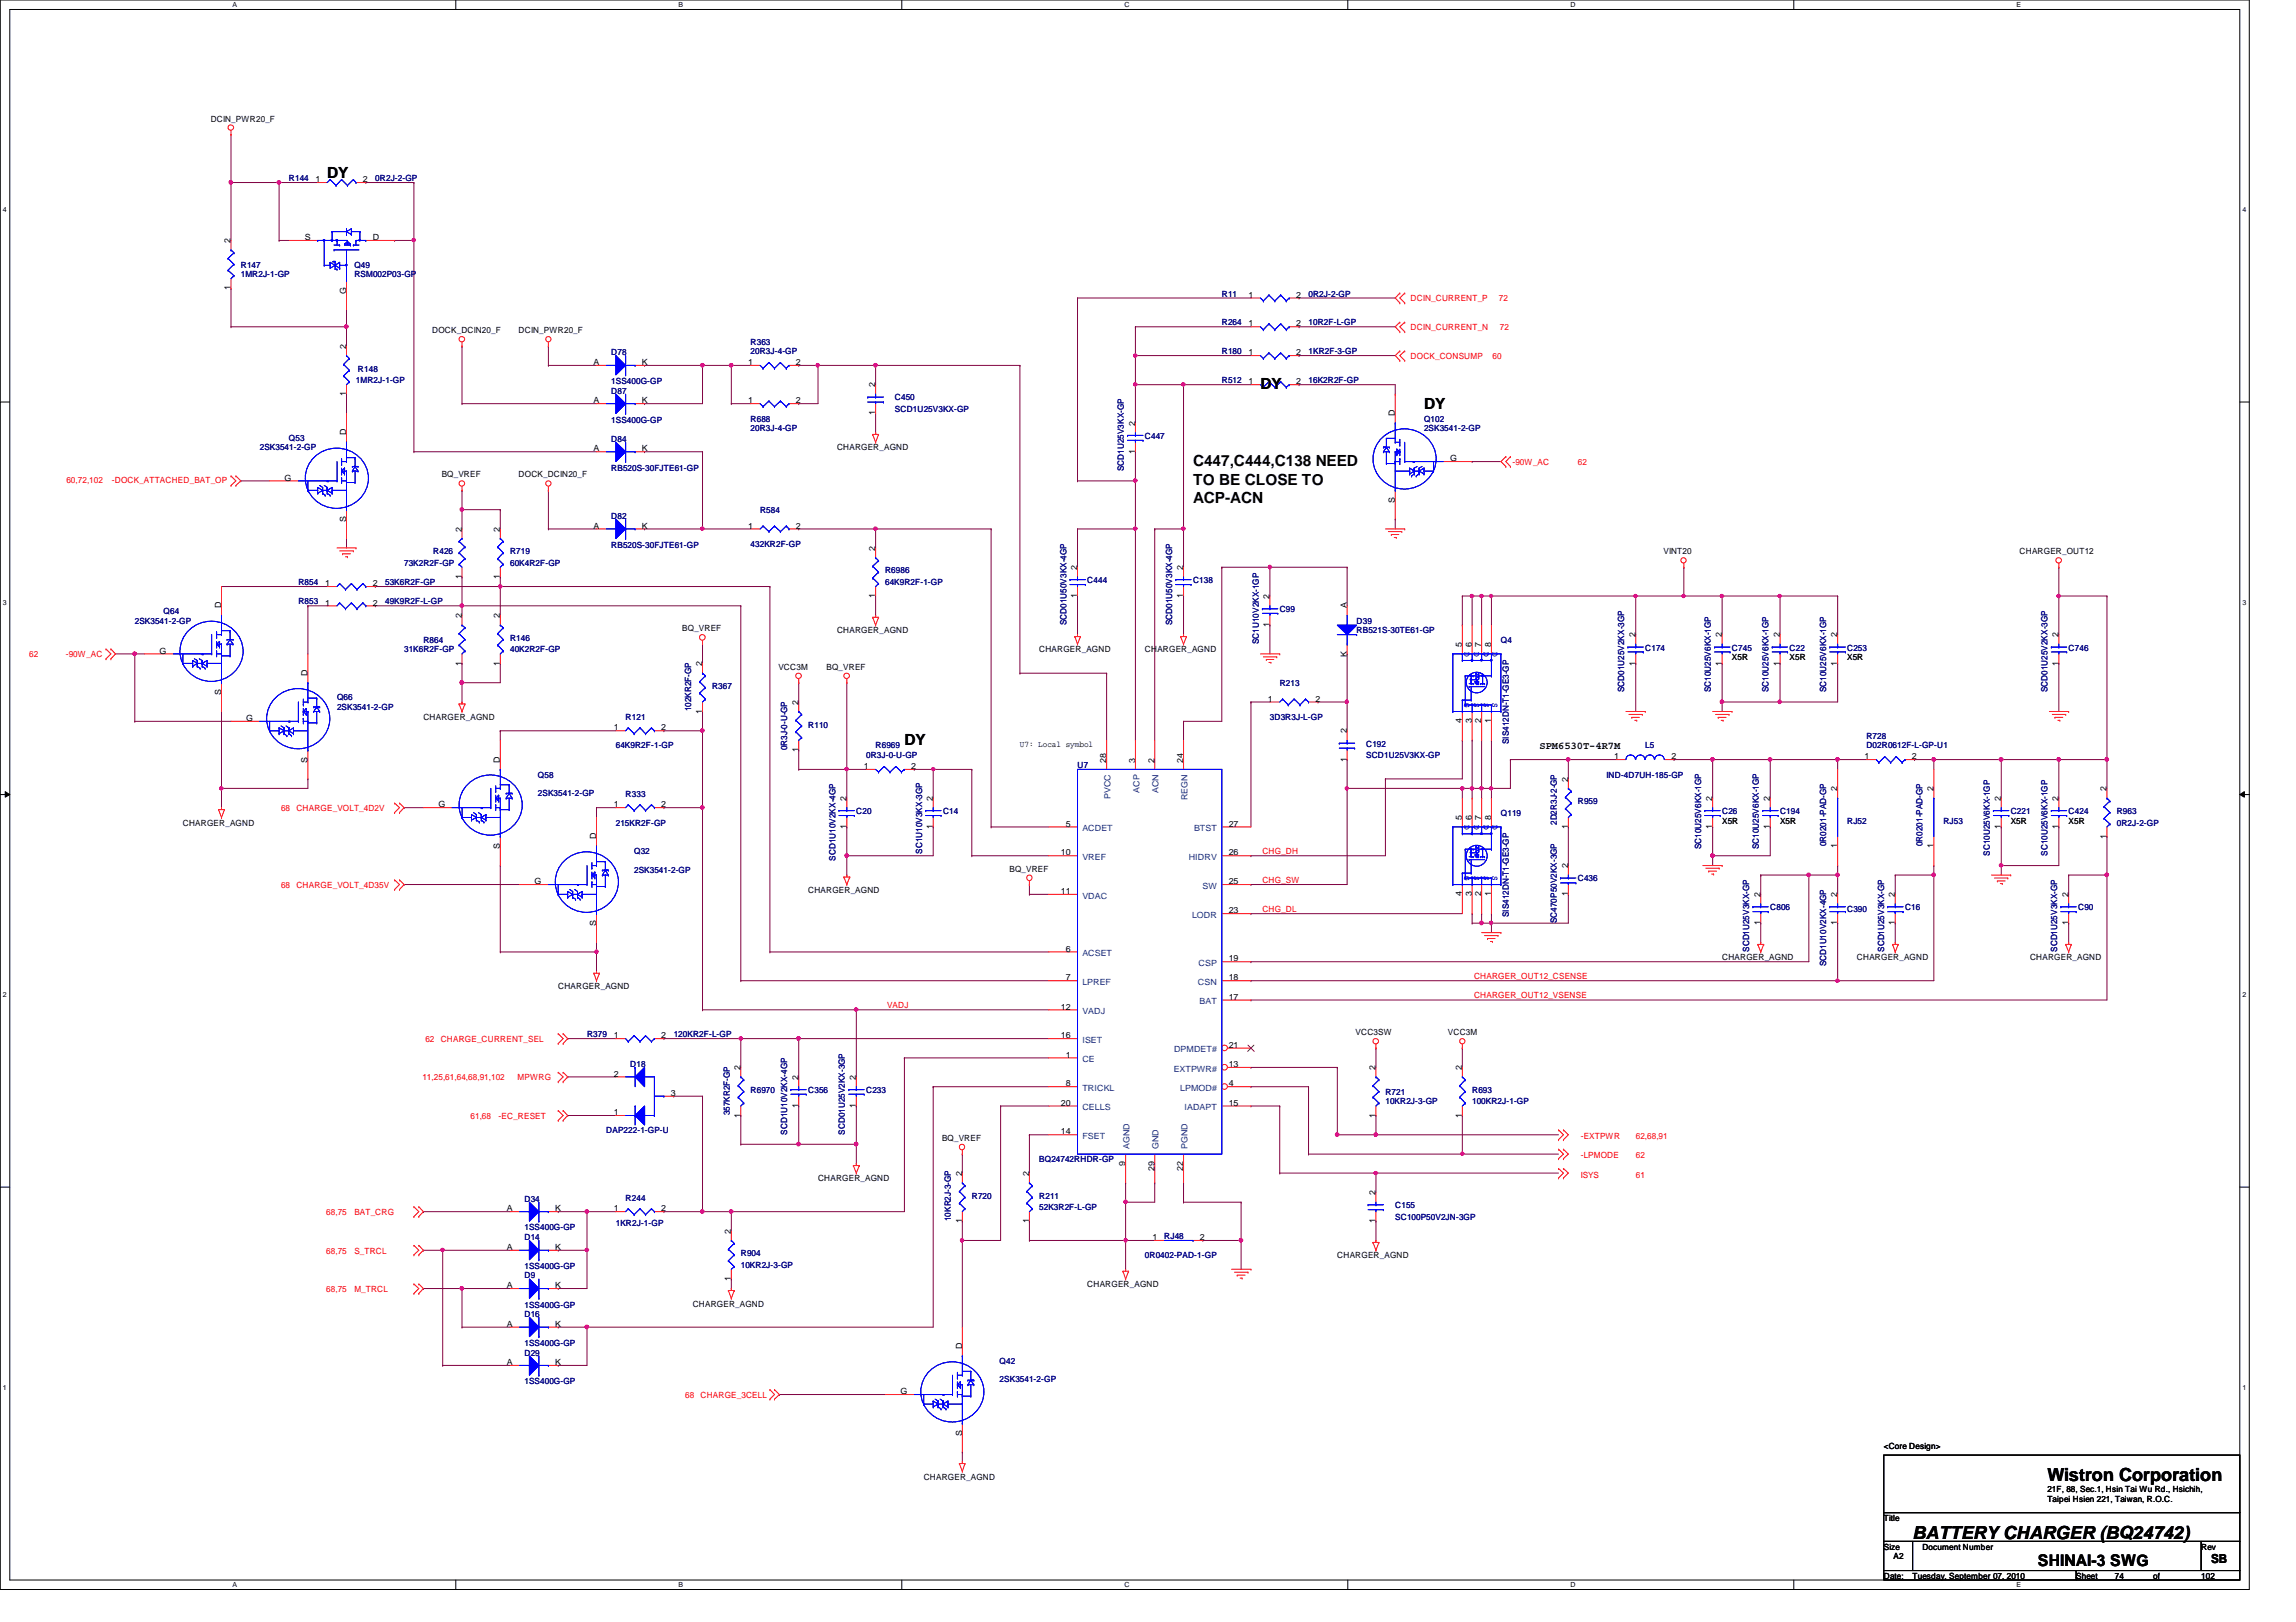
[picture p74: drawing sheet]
<svg xmlns="http://www.w3.org/2000/svg" width="297mm" height="210mm" viewBox="0 0 297 210" stroke-linecap="round" stroke-linejoin="round" font-family="sans-serif">
<defs><g id="words">
<g font-size="2.3">
<text x="264.9" y="191.7">Wistron Corporation</text>
<text x="247.4" y="199.2">BATTERY CHARGER (BQ24742)</text>
</g>
<text font-size="2.1" x="263.6" y="202.6">SHINAI-3 SWG</text>
<g font-size="2">
<text x="42.3" y="23">DY</text>
<text x="163.1" y="50.4">DY</text>
<text x="184.2" y="52.9">DY</text>
<text x="154.3" y="60.3">C447,C444,C138 NEED</text>
<text x="154.3" y="62.7">TO BE CLOSE TO</text>
<text x="154.3" y="65.2">ACP-ACN</text>
<text x="117" y="96.4">DY</text>
</g>
<text font-size="1.6" x="286" y="202.3">SB</text>
<text font-size="1.4" x="199.2" y="96.9">SPM6530T-4R7M</text>
<g font-size="1.1">
<text x="27.3" y="15.7">DCIN_PWR20_F</text>
<text x="40.8" y="23.6">1</text>
<text x="46.9" y="23.6">2</text>
<text x="29.8" y="31.5" transform="rotate(-90 29.8 31.5)">2</text>
<text x="39.5" y="31.1">S</text>
<text x="48.2" y="31.1">D</text>
<text x="29.8" y="37.6" transform="rotate(-90 29.8 37.6)">1</text>
<text x="44.8" y="38.1" transform="rotate(-90 44.8 38.1)">G</text>
<text x="161.5" y="38.5">1</text>
<text x="167.7" y="38.5">2</text>
<text x="44.8" y="45.1" transform="rotate(-90 44.8 45.1)">2</text>
<text x="55.9" y="43.1">DOCK_DCIN20_F</text>
<text x="67.1" y="43.1">DCIN_PWR20_F</text>
<text x="76.8" y="47.2">A</text>
<text x="83.1" y="47.2">K</text>
<text x="96.8" y="47.2">1</text>
<text x="103" y="47.2">2</text>
<text x="161.5" y="42.2">1</text>
<text x="161.5" y="46">1</text>
<text x="167.7" y="42.2">2</text>
<text x="167.7" y="46">2</text>
<text x="44.8" y="51.3" transform="rotate(-90 44.8 51.3)">1</text>
<text x="76.8" y="52.2">A</text>
<text x="83.1" y="52.2">K</text>
<text x="96.8" y="52.2">1</text>
<text x="103" y="52.2">2</text>
<text x="113.2" y="53.8" transform="rotate(-90 113.2 53.8)">1</text>
<text x="113.2" y="50.1" transform="rotate(-90 113.2 50.1)">2</text>
<text x="161.5" y="49.7">1</text>
<text x="167.7" y="49.7">2</text>
<text x="180.5" y="53.8" transform="rotate(-90 180.5 53.8)">D</text>
<text x="44.8" y="56.3" transform="rotate(-90 44.8 56.3)">D</text>
<text x="76.8" y="58.4">A</text>
<text x="83.1" y="58.4">K</text>
<text x="108.3" y="58.3">CHARGER_AGND</text>
<text x="146.9" y="58.8" transform="rotate(-90 146.9 58.8)">1</text>
<text x="146.9" y="55.1" transform="rotate(-90 146.9 55.1)">2</text>
<text x="187.6" y="59.7">G</text>
<text x="36.8" y="62.2">G</text>
<text x="57.1" y="61.8">BQ_VREF</text>
<text x="67.1" y="61.8">DOCK_DCIN20_F</text>
<text x="180.5" y="65.1" transform="rotate(-90 180.5 65.1)">S</text>
<text x="44.8" y="67.6" transform="rotate(-90 44.8 67.6)">S</text>
<text x="59.7" y="68.8" transform="rotate(-90 59.7 68.8)">2</text>
<text x="64.7" y="68.8" transform="rotate(-90 64.7 68.8)">2</text>
<text x="76.8" y="68.4">A</text>
<text x="83.1" y="68.4">K</text>
<text x="96.8" y="68.4">1</text>
<text x="103" y="68.4">2</text>
<text x="113.2" y="71.3" transform="rotate(-90 113.2 71.3)">2</text>
<text x="215.2" y="71.8">VINT20</text>
<text x="261.3" y="71.8">CHARGER_OUT12</text>
<text x="42.1" y="75.9">1</text>
<text x="48.2" y="75.9">2</text>
<text x="59.7" y="74.9" transform="rotate(-90 59.7 74.9)">1</text>
<text x="64.7" y="74.9" transform="rotate(-90 64.7 74.9)">1</text>
<text x="113.2" y="77.4" transform="rotate(-90 113.2 77.4)">1</text>
<text x="139.4" y="77.4" transform="rotate(-90 139.4 77.4)">1</text>
<text x="139.4" y="73.8" transform="rotate(-90 139.4 73.8)">2</text>
<text x="153.1" y="77.4" transform="rotate(-90 153.1 77.4)">1</text>
<text x="153.1" y="73.8" transform="rotate(-90 153.1 73.8)">2</text>
<text x="164.3" y="77.5" transform="rotate(-90 164.3 77.5)">2</text>
<text x="28.6" y="78.7" transform="rotate(-90 28.6 78.7)">D</text>
<text x="42.1" y="78.4">1</text>
<text x="48.2" y="78.4">2</text>
<text x="59.7" y="80" transform="rotate(-90 59.7 80)">2</text>
<text x="64.7" y="80" transform="rotate(-90 64.7 80)">2</text>
<text x="88.3" y="81.7">BQ_VREF</text>
<text x="108.3" y="82">CHARGER_AGND</text>
<text x="164.3" y="81.2" transform="rotate(-90 164.3 81.2)">1</text>
<text x="174.2" y="78.7" transform="rotate(-90 174.2 78.7)">A</text>
<text x="189.1" y="83.7" transform="rotate(-90 189.1 83.7)">5</text>
<text x="190.4" y="83.7" transform="rotate(-90 190.4 83.7)">6</text>
<text x="191.6" y="83.7" transform="rotate(-90 191.6 83.7)">7</text>
<text x="192.9" y="83.7" transform="rotate(-90 192.9 83.7)">8</text>
<text x="211.6" y="82.5" transform="rotate(-90 211.6 82.5)">2</text>
<text x="222.8" y="82.5" transform="rotate(-90 222.8 82.5)">2</text>
<text x="230.2" y="82.5" transform="rotate(-90 230.2 82.5)">2</text>
<text x="237.7" y="82.5" transform="rotate(-90 237.7 82.5)">2</text>
<text x="266.3" y="82.5" transform="rotate(-90 266.3 82.5)">2</text>
<text x="20.7" y="84.6">G</text>
<text x="39.8" y="87.5" transform="rotate(-90 39.8 87.5)">D</text>
<text x="59.7" y="86.1" transform="rotate(-90 59.7 86.1)">1</text>
<text x="64.7" y="86.1" transform="rotate(-90 64.7 86.1)">1</text>
<text x="90.8" y="86.2" transform="rotate(-90 90.8 86.2)">2</text>
<text x="100.7" y="86.7">VCC3M</text>
<text x="106.9" y="86.7">BQ_VREF</text>
<text x="134.4" y="84.4">CHARGER_AGND</text>
<text x="148.1" y="84.4">CHARGER_AGND</text>
<text x="174.2" y="85" transform="rotate(-90 174.2 85)">K</text>
<text x="211.6" y="86.1" transform="rotate(-90 211.6 86.1)">1</text>
<text x="222.8" y="86.1" transform="rotate(-90 222.8 86.1)">1</text>
<text x="224.1" y="85.4">X5R</text>
<text x="230.2" y="86.1" transform="rotate(-90 230.2 86.1)">1</text>
<text x="231.5" y="85.4">X5R</text>
<text x="237.7" y="86.1" transform="rotate(-90 237.7 86.1)">1</text>
<text x="239" y="85.4">X5R</text>
<text x="266.3" y="86.1" transform="rotate(-90 266.3 86.1)">1</text>
<text x="28.6" y="90" transform="rotate(-90 28.6 90)">S</text>
<text x="31.8" y="93.3">G</text>
<text x="54.8" y="93.1">CHARGER_AGND</text>
<text x="79.4" y="94.5">1</text>
<text x="85.6" y="94.5">2</text>
<text x="90.8" y="92.4" transform="rotate(-90 90.8 92.4)">1</text>
<text x="103.3" y="91.2" transform="rotate(-90 103.3 91.2)">2</text>
<text x="164" y="90.8">1</text>
<text x="170.2" y="90.8">2</text>
<text x="174.2" y="94.9" transform="rotate(-90 174.2 94.9)">2</text>
<text x="189.1" y="93.6" transform="rotate(-90 189.1 93.6)">4</text>
<text x="190.4" y="93.6" transform="rotate(-90 190.4 93.6)">3</text>
<text x="191.6" y="93.6" transform="rotate(-90 191.6 93.6)">2</text>
<text x="192.9" y="93.6" transform="rotate(-90 192.9 93.6)">1</text>
<text x="39.8" y="98.7" transform="rotate(-90 39.8 98.7)">S</text>
<text x="64.7" y="98.7" transform="rotate(-90 64.7 98.7)">D</text>
<text x="103.3" y="97.3" transform="rotate(-90 103.3 97.3)">1</text>
<text x="111.8" y="99.5">1</text>
<text x="117.9" y="99.5">2</text>
<text x="131.9" y="96.7">U7: Local symbol</text>
<text x="143.1" y="98.7" transform="rotate(-90 143.1 98.7)">28</text>
<text x="146.9" y="98.7" transform="rotate(-90 146.9 98.7)">3</text>
<text x="149.3" y="98.7" transform="rotate(-90 149.3 98.7)">2</text>
<text x="153.1" y="98.7" transform="rotate(-90 153.1 98.7)">24</text>
<text x="174.2" y="98.6" transform="rotate(-90 174.2 98.6)">1</text>
<text x="202.9" y="101.1" transform="rotate(-90 202.9 101.1)">2</text>
<text x="208.8" y="98.3">1</text>
<text x="216.2" y="98.3">2</text>
<text x="241.2" y="98.3">1</text>
<text x="247.4" y="98.3">2</text>
<text x="23.7" y="106.8">CHARGER_AGND</text>
<text x="56.7" y="104.5">G</text>
<text x="79.4" y="104.5">1</text>
<text x="85.6" y="104.5">2</text>
<text x="109.5" y="107.3" transform="rotate(-90 109.5 107.3)">1</text>
<text x="109.5" y="103.6" transform="rotate(-90 109.5 103.6)">2</text>
<text x="120.7" y="107.3" transform="rotate(-90 120.7 107.3)">1</text>
<text x="120.7" y="103.6" transform="rotate(-90 120.7 103.6)">2</text>
<text x="137.9" y="107">5</text>
<text x="159" y="107">27</text>
<text x="189.1" y="106.1" transform="rotate(-90 189.1 106.1)">5</text>
<text x="190.4" y="106.1" transform="rotate(-90 190.4 106.1)">6</text>
<text x="191.6" y="106.1" transform="rotate(-90 191.6 106.1)">7</text>
<text x="192.9" y="106.1" transform="rotate(-90 192.9 106.1)">8</text>
<text x="202.9" y="107.3" transform="rotate(-90 202.9 107.3)">1</text>
<text x="221.5" y="107.3" transform="rotate(-90 221.5 107.3)">1</text>
<text x="221.5" y="103.6" transform="rotate(-90 221.5 103.6)">2</text>
<text x="222.8" y="106.6">X5R</text>
<text x="229" y="107.3" transform="rotate(-90 229 107.3)">1</text>
<text x="229" y="103.6" transform="rotate(-90 229 103.6)">2</text>
<text x="230.3" y="106.6">X5R</text>
<text x="237.7" y="102.4" transform="rotate(-90 237.7 102.4)">2</text>
<text x="250.1" y="102.4" transform="rotate(-90 250.1 102.4)">2</text>
<text x="258.9" y="107.3" transform="rotate(-90 258.9 107.3)">1</text>
<text x="258.9" y="103.6" transform="rotate(-90 258.9 103.6)">2</text>
<text x="260.1" y="106.6">X5R</text>
<text x="266.3" y="107.3" transform="rotate(-90 266.3 107.3)">1</text>
<text x="266.3" y="103.6" transform="rotate(-90 266.3 103.6)">2</text>
<text x="267.6" y="106.6">X5R</text>
<text x="272.5" y="102.4" transform="rotate(-90 272.5 102.4)">2</text>
<text x="64.7" y="109.9" transform="rotate(-90 64.7 109.9)">S</text>
<text x="77.1" y="108.6" transform="rotate(-90 77.1 108.6)">D</text>
<text x="130.6" y="112.8">BQ_VREF</text>
<text x="137.2" y="110.7">10</text>
<text x="159" y="110.7">26</text>
<text x="202.9" y="112.4" transform="rotate(-90 202.9 112.4)">2</text>
<text x="237.7" y="109.8" transform="rotate(-90 237.7 109.8)">1</text>
<text x="250.1" y="109.8" transform="rotate(-90 250.1 109.8)">1</text>
<text x="272.5" y="108.5" transform="rotate(-90 272.5 108.5)">1</text>
<text x="69.2" y="114.4">G</text>
<text x="77.1" y="119.9" transform="rotate(-90 77.1 119.9)">S</text>
<text x="104.6" y="115.5">CHARGER_AGND</text>
<text x="137.2" y="115.7">11</text>
<text x="159" y="118.2">23</text>
<text x="159" y="114.4">25</text>
<text x="189.1" y="116" transform="rotate(-90 189.1 116)">4</text>
<text x="190.4" y="116" transform="rotate(-90 190.4 116)">3</text>
<text x="191.6" y="116" transform="rotate(-90 191.6 116)">2</text>
<text x="192.9" y="116" transform="rotate(-90 192.9 116)">1</text>
<text x="202.9" y="116" transform="rotate(-90 202.9 116)">1</text>
<text x="227.8" y="119.8" transform="rotate(-90 227.8 119.8)">1</text>
<text x="227.8" y="116.1" transform="rotate(-90 227.8 116.1)">2</text>
<text x="237.7" y="119.8" transform="rotate(-90 237.7 119.8)">1</text>
<text x="237.7" y="116.1" transform="rotate(-90 237.7 116.1)">2</text>
<text x="245.1" y="119.8" transform="rotate(-90 245.1 119.8)">1</text>
<text x="245.1" y="116.1" transform="rotate(-90 245.1 116.1)">2</text>
<text x="267.6" y="119.8" transform="rotate(-90 267.6 119.8)">1</text>
<text x="267.6" y="116.1" transform="rotate(-90 267.6 116.1)">2</text>
<text x="137.9" y="123.1">6</text>
<text x="159" y="124.4">19</text>
<text x="222.8" y="124.2">CHARGER_AGND</text>
<text x="240.2" y="124.2">CHARGER_AGND</text>
<text x="262.6" y="124.2">CHARGER_AGND</text>
<text x="72.2" y="128">CHARGER_AGND</text>
<text x="137.2" y="130.6">12</text>
<text x="137.9" y="126.9">7</text>
<text x="159" y="129.4">17</text>
<text x="159" y="126.9">18</text>
<text x="79.4" y="134.4">1</text>
<text x="85.6" y="134.4">2</text>
<text x="137.2" y="134.4">16</text>
<text x="137.9" y="136.9">1</text>
<text x="159" y="135.6">21</text>
<text x="175.4" y="134">VCC3SW</text>
<text x="187.3" y="134">VCC3M</text>
<text x="79.4" y="139.3">2</text>
<text x="86.8" y="141.8">3</text>
<text x="95.8" y="138.5" transform="rotate(-90 95.8 138.5)">2</text>
<text x="103.3" y="143.4" transform="rotate(-90 103.3 143.4)">1</text>
<text x="103.3" y="139.7" transform="rotate(-90 103.3 139.7)">2</text>
<text x="110.7" y="143.4" transform="rotate(-90 110.7 143.4)">1</text>
<text x="110.7" y="139.7" transform="rotate(-90 110.7 139.7)">2</text>
<text x="137.2" y="143.1">20</text>
<text x="137.9" y="140.6">8</text>
<text x="159" y="140.6">4</text>
<text x="159" y="138.1">13</text>
<text x="159" y="143.1">15</text>
<text x="178" y="138.5" transform="rotate(-90 178 138.5)">2</text>
<text x="189.1" y="138.5" transform="rotate(-90 189.1 138.5)">2</text>
<text x="79.4" y="144.3">1</text>
<text x="95.8" y="144.7" transform="rotate(-90 95.8 144.7)">1</text>
<text x="121.9" y="147.7">BQ_VREF</text>
<text x="137.2" y="146.8">14</text>
<text x="178" y="144.7" transform="rotate(-90 178 144.7)">1</text>
<text x="189.1" y="144.7" transform="rotate(-90 189.1 144.7)">1</text>
<text x="105.8" y="152.9">CHARGER_AGND</text>
<text x="124.5" y="152.2" transform="rotate(-90 124.5 152.2)">2</text>
<text x="133.1" y="152.2" transform="rotate(-90 133.1 152.2)">2</text>
<text x="145.6" y="150.9" transform="rotate(-90 145.6 150.9)">9</text>
<text x="149.3" y="151.5" transform="rotate(-90 149.3 151.5)">29</text>
<text x="153.1" y="151.5" transform="rotate(-90 153.1 151.5)">22</text>
<text x="178" y="154.7" transform="rotate(-90 178 154.7)">2</text>
<text x="65.6" y="161.8">A</text>
<text x="65.6" y="156.8">A</text>
<text x="71.8" y="161.8">K</text>
<text x="71.8" y="156.8">K</text>
<text x="79.4" y="156.8">1</text>
<text x="85.6" y="156.8">2</text>
<text x="94.6" y="159.6" transform="rotate(-90 94.6 159.6)">2</text>
<text x="124.5" y="158.3" transform="rotate(-90 124.5 158.3)">1</text>
<text x="133.1" y="158.3" transform="rotate(-90 133.1 158.3)">1</text>
<text x="149.1" y="160.5">1</text>
<text x="155.2" y="160.5">2</text>
<text x="178" y="158.3" transform="rotate(-90 178 158.3)">1</text>
<text x="65.6" y="166.7">A</text>
<text x="71.8" y="166.7">K</text>
<text x="94.6" y="165.8" transform="rotate(-90 94.6 165.8)">1</text>
<text x="140.7" y="166.6">CHARGER_AGND</text>
<text x="173" y="162.9">CHARGER_AGND</text>
<text x="65.6" y="171.7">A</text>
<text x="71.8" y="171.7">K</text>
<text x="89.6" y="169.1">CHARGER_AGND</text>
<text x="65.6" y="176.7">A</text>
<text x="71.8" y="176.7">K</text>
<text x="124.5" y="174.6" transform="rotate(-90 124.5 174.6)">D</text>
<text x="116.5" y="180.4">G</text>
<text x="124.5" y="185.8" transform="rotate(-90 124.5 185.8)">S</text>
<text x="119.5" y="191.5">CHARGER_AGND</text>
<text x="243.7" y="187.5">&lt;Core Design&gt;</text>
<text x="243.7" y="196.8">Title</text>
<text x="264.9" y="193.1">21F, 88, Sec.1, Hsin Tai Wu Rd., Hsichih,</text>
<text x="264.9" y="194.4">Taipei Hsien 221, Taiwan, R.O.C.</text>
<text x="243.7" y="200.5">Size</text>
<text x="245" y="201.8">A2</text>
<text x="248.7" y="200.5">Document Number</text>
<text x="284.8" y="200.5">Rev</text>
<text x="243.7" y="204.3">Date:</text>
<text x="247.4" y="204.3">Tuesday, September 07, 2010</text>
<text x="268.6" y="204.3">Sheet</text>
<text x="273.6" y="204.3">74</text>
<text x="278.6" y="204.3">of</text>
<text x="284.8" y="204.3">102</text>
</g>
<g font-size="1.1" fill="#000080">
<text x="37.4" y="23.5">R144</text>
<text x="48.6" y="23.5">0R2J-2-GP</text>
<text x="31.2" y="34.6">R147</text>
<text x="31.2" y="35.9">1MR2J-1-GP</text>
<text x="45.8" y="34.6">Q49</text>
<text x="45.8" y="35.9">RSM002P03-GP</text>
<text x="158.1" y="38.4">R11</text>
<text x="169.3" y="38.4">0R2J-2-GP</text>
<text x="79.1" y="46">D78</text>
<text x="97.1" y="44.6">R363</text>
<text x="97.1" y="45.8">20R3J-4-GP</text>
<text x="158.1" y="42.1">R264</text>
<text x="158.1" y="45.8">R180</text>
<text x="169.3" y="42.1">10R2F-L-GP</text>
<text x="169.3" y="45.8">1KR2F-3-GP</text>
<text x="46.1" y="49.6">1MR2J-1-GP</text>
<text x="46.3" y="48.1">R148</text>
<text x="79.1" y="49.7">1SS400G-GP</text>
<text x="79.1" y="51">D87</text>
<text x="115.8" y="51.8">C450</text>
<text x="115.8" y="53.3">SCD1U25V3KX-GP</text>
<text x="158.1" y="49.6">R512</text>
<text x="169.3" y="49.6">16K2R2F-GP</text>
<text x="33.6" y="58.3">2SK3541-2-GP</text>
<text x="37.4" y="57.1">Q53</text>
<text x="79.1" y="54.7">1SS400G-GP</text>
<text x="79.1" y="57.2">D84</text>
<text x="97.1" y="54.6">R688</text>
<text x="97.1" y="55.8">20R3J-4-GP</text>
<text x="148.1" y="56.8">C447</text>
<text x="184.2" y="54.6">Q102</text>
<text x="184.2" y="55.8">2SK3541-2-GP</text>
<text x="79.1" y="60.9">RB520S-30FJTE61-GP</text>
<text x="145.4" y="61" transform="rotate(-90 145.4 61)">SCD1U25V3KX-GP</text>
<text x="56" y="71.8">R426</text>
<text x="66" y="71.8">R719</text>
<text x="79.1" y="67.1">D82</text>
<text x="79.1" y="70.9">RB520S-30FJTE61-GP</text>
<text x="97.1" y="70.7">432KR2F-GP</text>
<text x="98.3" y="66.4">R584</text>
<text x="38.6" y="75.7">R854</text>
<text x="49.8" y="75.7">53K6R2F-GP</text>
<text x="52.3" y="73.2">73K2R2F-GP</text>
<text x="66" y="73.2">60K4R2F-GP</text>
<text x="114.5" y="74.2">R6986</text>
<text x="114.5" y="75.7">64K9R2F-1-GP</text>
<text x="140.7" y="75.5">C444</text>
<text x="154.3" y="75.5">C138</text>
<text x="17.4" y="80.7">2SK3541-2-GP</text>
<text x="21.2" y="79.5">Q64</text>
<text x="38.6" y="78.2">R853</text>
<text x="49.8" y="78.2">49K9R2F-L-GP</text>
<text x="54.8" y="83.2">R864</text>
<text x="66" y="82.9">R146</text>
<text x="138" y="80.9" transform="rotate(-90 138 80.9)">SCD01U50V3KX-4GP</text>
<text x="151.6" y="80.9" transform="rotate(-90 151.6 80.9)">SCD01U50V3KX-4GP</text>
<text x="162.9" y="83.4" transform="rotate(-90 162.9 83.4)">SC1U10V2KX-1GP</text>
<text x="165.6" y="79.2">C99</text>
<text x="175.5" y="80.7">D39</text>
<text x="175.5" y="82">RB521S-30TE61-GP</text>
<text x="194.2" y="83.2">Q4</text>
<text x="52.3" y="84.4">31K6R2F-GP</text>
<text x="66" y="84.4">40K2R2F-GP</text>
<text x="92.1" y="89.2">R367</text>
<text x="165.6" y="88.8">R213</text>
<text x="210.1" y="89.6" transform="rotate(-90 210.1 89.6)">SCD01U25V2KX-3GP</text>
<text x="212.8" y="84.2">C174</text>
<text x="221.3" y="89.6" transform="rotate(-90 221.3 89.6)">SC10U25V6KX-1GP</text>
<text x="224.1" y="84.2">C745</text>
<text x="228.8" y="89.6" transform="rotate(-90 228.8 89.6)">SC10U25V6KX-1GP</text>
<text x="231.5" y="84.2">C22</text>
<text x="236.3" y="89.6" transform="rotate(-90 236.3 89.6)">SC10U25V6KX-1GP</text>
<text x="239" y="84.2">C253</text>
<text x="264.9" y="89.6" transform="rotate(-90 264.9 89.6)">SCD01U25V2KX-3GP</text>
<text x="267.6" y="84.2">C746</text>
<text x="43.6" y="90.6">Q66</text>
<text x="43.6" y="91.9">2SK3541-2-GP</text>
<text x="80.9" y="93.1">R121</text>
<text x="89.4" y="92.1" transform="rotate(-90 89.4 92.1)">102KR2F-GP</text>
<text x="104.6" y="94.1">R110</text>
<text x="164.3" y="93.1">3D3R3J-L-GP</text>
<text x="241.5" y="95.6">R728</text>
<text x="69.6" y="100.6">Q58</text>
<text x="79.7" y="96.9">64K9R2F-1-GP</text>
<text x="101.9" y="97.1" transform="rotate(-90 101.9 97.1)">0R3J-0-U-GP</text>
<text x="112.1" y="98.1">0R3J-0-U-GP</text>
<text x="113.3" y="96.9">R6969</text>
<text x="139.4" y="99.4">U7</text>
<text x="176.7" y="96.6">C192</text>
<text x="176.7" y="98.1">SCD1U25V3KX-GP</text>
<text x="195.2" y="96.3" transform="rotate(-90 195.2 96.3)">SIS412DN-T1-GE3-GP</text>
<text x="207.9" y="100.6">IND-4D7UH-185-GP</text>
<text x="212.8" y="96.9">L5</text>
<text x="241.5" y="96.9">D02R0612F-L-GP-U1</text>
<text x="69.6" y="103">2SK3541-2-GP</text>
<text x="79.7" y="106.8">215KR2F-GP</text>
<text x="80.9" y="103.1">R333</text>
<text x="110.8" y="105.3">C20</text>
<text x="122" y="105.3">C14</text>
<text x="194.2" y="105.6">Q119</text>
<text x="201.4" y="106.8" transform="rotate(-90 201.4 106.8)">2D2R3J-2-GP</text>
<text x="204.1" y="104.1">R959</text>
<text x="222.8" y="105.3">C26</text>
<text x="230.3" y="105.3">C194</text>
<text x="239" y="106.6">RJ52</text>
<text x="251.4" y="106.6">RJ53</text>
<text x="260.1" y="105.3">C221</text>
<text x="267.6" y="105.3">C424</text>
<text x="273.9" y="105.3">R963</text>
<text x="273.9" y="106.8">0R2J-2-GP</text>
<text x="82" y="110.6">Q32</text>
<text x="82" y="112.9">2SK3541-2-GP</text>
<text x="108.1" y="111.4" transform="rotate(-90 108.1 111.4)">SCD1U10V2KX-4GP</text>
<text x="119.3" y="110.5" transform="rotate(-90 119.3 110.5)">SC1U10V3KX-3GP</text>
<text x="220.1" y="109.9" transform="rotate(-90 220.1 109.9)">SC10U25V6KX-1GP</text>
<text x="227.5" y="109.9" transform="rotate(-90 227.5 109.9)">SC10U25V6KX-1GP</text>
<text x="236.3" y="109.5" transform="rotate(-90 236.3 109.5)">0R0201-PAD-GP</text>
<text x="248.7" y="109.5" transform="rotate(-90 248.7 109.5)">0R0201-PAD-GP</text>
<text x="257.4" y="110.7" transform="rotate(-90 257.4 110.7)">SC10U25V6KX-1GP</text>
<text x="264.9" y="110.7" transform="rotate(-90 264.9 110.7)">SC10U25V6KX-1GP</text>
<text x="195.2" y="118.7" transform="rotate(-90 195.2 118.7)">SIS412DN-T1-GE3-GP</text>
<text x="201.4" y="119.5" transform="rotate(-90 201.4 119.5)">SC470P50V2KX-3GP</text>
<text x="204.1" y="114">C436</text>
<text x="229" y="117.8">C806</text>
<text x="239" y="118">C390</text>
<text x="246.5" y="117.8">C16</text>
<text x="268.9" y="117.8">C90</text>
<text x="226.3" y="123.2" transform="rotate(-90 226.3 123.2)">SCD1U25V3KX-GP</text>
<text x="236.3" y="125.1" transform="rotate(-90 236.3 125.1)">SCD1U10V2KX-4GP</text>
<text x="243.8" y="123.2" transform="rotate(-90 243.8 123.2)">SCD1U25V3KX-GP</text>
<text x="266.1" y="123.2" transform="rotate(-90 266.1 123.2)">SCD1U25V3KX-GP</text>
<text x="75.9" y="134.2">R379</text>
<text x="87.2" y="134.2">120KR2F-L-GP</text>
<text x="81.5" y="138.1">D18</text>
<text x="97.1" y="141.4">R6970</text>
<text x="104.6" y="141.4">C356</text>
<text x="112.1" y="141.4">C233</text>
<text x="179.2" y="141.7">R721</text>
<text x="179.2" y="142.9">10KR2J-3-GP</text>
<text x="190.5" y="141.4">R693</text>
<text x="190.5" y="142.9">100KR2J-1-GP</text>
<text x="78.4" y="146.6">DAP222-1-GP-U</text>
<text x="94.4" y="144.4" transform="rotate(-90 94.4 144.4)">357KR2F-GP</text>
<text x="101.9" y="146.9" transform="rotate(-90 101.9 146.9)">SCD1U10V2KX-4GP</text>
<text x="109.3" y="146.9" transform="rotate(-90 109.3 146.9)">SCD01U25V2KX-3GP</text>
<text x="67.9" y="155.5">D34</text>
<text x="80.9" y="155.4">R244</text>
<text x="125.7" y="155.1">R720</text>
<text x="134.4" y="150.4">BQ24742RHDR-GP</text>
<text x="134.4" y="155.1">R211</text>
<text x="67.9" y="160.5">D14</text>
<text x="67.9" y="159.2">1SS400G-GP</text>
<text x="79.7" y="158.6">1KR2J-1-GP</text>
<text x="123" y="158" transform="rotate(-90 123 158)">10KR2J-3-GP</text>
<text x="134.4" y="156.6">52K3R2F-L-GP</text>
<text x="150.6" y="160.4">RJ48</text>
<text x="180.5" y="156.4">C155</text>
<text x="180.5" y="157.9">SC100P50V2JN-3GP</text>
<text x="67.9" y="164.2">1SS400G-GP</text>
<text x="67.9" y="165.4">D9</text>
<text x="95.8" y="162.6">R904</text>
<text x="95.8" y="164.1">10KR2J-3-GP</text>
<text x="148.1" y="162.9">0R0402-PAD-1-GP</text>
<text x="67.9" y="169.2">1SS400G-GP</text>
<text x="67.9" y="170.4">D16</text>
<text x="67.9" y="175.4">D29</text>
<text x="67.9" y="179.2">1SS400G-GP</text>
<text x="67.9" y="174.2">1SS400G-GP</text>
<text x="129.3" y="176.5">Q42</text>
<text x="129.3" y="178.9">2SK3541-2-GP</text>
</g>
<g font-size="1.1" fill="#f00">
<text x="182.5" y="39">DCIN_CURRENT_P</text>
<text x="193.9" y="39">72</text>
<text x="182.5" y="42.8">DCIN_CURRENT_N</text>
<text x="182.5" y="46.5">DOCK_CONSUMP</text>
<text x="193.1" y="46.5">60</text>
<text x="194.1" y="42.8">72</text>
<text x="8.6" y="62.5">60,72,102</text>
<text x="14.5" y="62.5">-DOCK_ATTACHED_BAT_OP</text>
<text x="195.7" y="60.2">-90W_AC</text>
<text x="204.1" y="60.2">62</text>
<text x="3.8" y="85">62</text>
<text x="8.5" y="85">-90W_AC</text>
<text x="36.4" y="105">68</text>
<text x="38.4" y="105">CHARGE_VOLT_4D2V</text>
<text x="163.3" y="110.5">CHG_DH</text>
<text x="36.4" y="114.9">68</text>
<text x="38.4" y="114.9">CHARGE_VOLT_4D35V</text>
<text x="163.3" y="118">CHG_DL</text>
<text x="163.3" y="114.2">CHG_SW</text>
<text x="114.8" y="130.4">VADJ</text>
<text x="190.7" y="126.7">CHARGER_OUT12_CSENSE</text>
<text x="190.7" y="129.2">CHARGER_OUT12_VSENSE</text>
<text x="55" y="134.8">62</text>
<text x="57" y="134.8">CHARGE_CURRENT_SEL</text>
<text x="54.6" y="139.8">11,25,61,64,68,91,102</text>
<text x="67" y="139.8">MPWRG</text>
<text x="60.9" y="144.8">61,68</text>
<text x="64.5" y="144.8">-EC_RESET</text>
<text x="204.5" y="147.4">-EXTPWR</text>
<text x="204.5" y="149.9">-LPMODE</text>
<text x="211.6" y="147.4">62,68,91</text>
<text x="211.6" y="149.9">62</text>
<text x="204.5" y="152.4">ISYS</text>
<text x="211.6" y="152.4">61</text>
<text x="42.2" y="157.2">68,75</text>
<text x="45.8" y="157.2">BAT_CRG</text>
<text x="42.2" y="162.2">68,75</text>
<text x="42.2" y="167.2">68,75</text>
<text x="45.8" y="162.2">S_TRCL</text>
<text x="45.8" y="167.2">M_TRCL</text>
<text x="88.6" y="180.9">68</text>
<text x="90.6" y="180.9">CHARGE_3CELL</text>
</g>
<g font-size="1.1" fill="#00f">
<text x="189.5" y="84.4" transform="rotate(90 189.5 84.4)">D</text>
<text x="190.7" y="84.4" transform="rotate(90 190.7 84.4)">D</text>
<text x="192" y="84.4" transform="rotate(90 192 84.4)">D</text>
<text x="193.1" y="84.4" transform="rotate(90 193.1 84.4)">D</text>
<text x="189.5" y="91" transform="rotate(90 189.5 91)">G</text>
<text x="190.7" y="91" transform="rotate(90 190.7 91)">S</text>
<text x="192" y="91" transform="rotate(90 192 91)">S</text>
<text x="193.1" y="91" transform="rotate(90 193.1 91)">S</text>
<text x="189.5" y="106.8" transform="rotate(90 189.5 106.8)">D</text>
<text x="190.7" y="106.8" transform="rotate(90 190.7 106.8)">D</text>
<text x="192" y="106.8" transform="rotate(90 192 106.8)">D</text>
<text x="193.1" y="106.8" transform="rotate(90 193.1 106.8)">D</text>
<text x="189.5" y="113.4" transform="rotate(90 189.5 113.4)">G</text>
<text x="190.7" y="113.4" transform="rotate(90 190.7 113.4)">S</text>
<text x="192" y="113.4" transform="rotate(90 192 113.4)">S</text>
<text x="193.1" y="113.4" transform="rotate(90 193.1 113.4)">S</text>
</g>
<g font-size="1.1" fill="#004080">
<text x="140" y="107.6">ACDET</text>
<text x="143.7" y="103.4" transform="rotate(-90 143.7 103.4)">PVCC</text>
<text x="147.4" y="102.6" transform="rotate(-90 147.4 102.6)">ACP</text>
<text x="149.9" y="102.7" transform="rotate(-90 149.9 102.7)">ACN</text>
<text x="153.6" y="103.5" transform="rotate(-90 153.6 103.5)">REGN</text>
<text x="154.5" y="107.6">BTST</text>
<text x="140" y="111.3">VREF</text>
<text x="153.8" y="111.3">HIDRV</text>
<text x="140" y="116.3">VDAC</text>
<text x="154.2" y="118.8">LODR</text>
<text x="155.6" y="115">SW</text>
<text x="140" y="123.7">ACSET</text>
<text x="155.1" y="125">CSP</text>
<text x="140" y="127.5">LPREF</text>
<text x="140" y="131.2">VADJ</text>
<text x="155" y="127.5">CSN</text>
<text x="155.2" y="130">BAT</text>
<text x="140" y="137.5">CE</text>
<text x="140" y="135">ISET</text>
<text x="151.9" y="136.2">DPMDET#</text>
<text x="140" y="141.2">TRICKL</text>
<text x="140" y="143.7">CELLS</text>
<text x="151.8" y="138.7">EXTPWR#</text>
<text x="152.7" y="141.2">LPMOD#</text>
<text x="153.2" y="143.7">IADAPT</text>
<text x="140" y="147.4">FSET</text>
<text x="146.1" y="148.7" transform="rotate(-90 146.1 148.7)">AGND</text>
<text x="149.9" y="148.7" transform="rotate(-90 149.9 148.7)">GND</text>
<text x="153.6" y="148.7" transform="rotate(-90 153.6 148.7)">PGND</text>
</g>
<g font-size=".9">
<text x="30.1" y=".9">A</text>
<text x="87.8" y=".9">B</text>
<text x="145.5" y=".9">C</text>
<text x="203.2" y=".9">D</text>
<text x="260.9" y=".9">E</text>
<text x=".4" y="27.4">4</text>
<text x="290.1" y="27.4">4</text>
<text x=".4" y="78.2">3</text>
<text x="290.1" y="78.2">3</text>
<text x=".4" y="129">2</text>
<text x="290.1" y="129">2</text>
<text x=".4" y="179.8">1</text>
<text x="290.1" y="179.8">1</text>
<text x="30.1" y="205.4">A</text>
<text x="87.8" y="205.4">B</text>
<text x="145.5" y="205.4">C</text>
<text x="203.2" y="205.4">D</text>
<text x="260.9" y="205.4">E</text>
</g>
</g></defs>
<path d="M0 0h291v205.7h-291zM1.3 1.2h288.5v203.3h-288.5z" fill="none" stroke="#000" stroke-width=".13"/>
<g fill="#fff">
<path d="M30.1 .1h.5v1h-.5z"/>
<path d="M30.1 204.6h.5v1h-.5z"/>
</g>
<path d="M59 0v1.2M59 204.5v1.2" fill="none" stroke="#000" stroke-width=".13"/>
<g fill="#fff">
<path d="M87.8 .1h.6v1h-.6z"/>
<path d="M87.8 204.6h.6v1h-.6z"/>
</g>
<path d="M116.7 0v1.2M116.7 204.5v1.2" fill="none" stroke="#000" stroke-width=".13"/>
<g fill="#fff">
<path d="M145.5 .1h.6v1h-.6z"/>
<path d="M145.5 204.6h.6v1h-.6z"/>
</g>
<path d="M174.4 0v1.2M174.4 204.5v1.2" fill="none" stroke="#000" stroke-width=".13"/>
<g fill="#fff">
<path d="M203.2 .1h.6v1h-.6z"/>
<path d="M203.2 204.6h.6v1h-.6z"/>
</g>
<path d="M232.1 0v1.2M232.1 204.5v1.2" fill="none" stroke="#000" stroke-width=".13"/>
<g fill="#fff">
<path d="M260.9 .1h.6v1h-.6z"/>
<path d="M260.9 204.6h.6v1h-.6z"/>
<path d="M.4 26.6h.5v1h-.5z"/>
<path d="M290.1 26.6h.5v1h-.5z"/>
<path d="M.4 77.4h.5v1h-.5z"/>
<path d="M290.1 77.4h.5v1h-.5z"/>
</g>
<path d="M0 52h1.3M289.8 52h1.2" fill="none" stroke="#000" stroke-width=".13"/>
<g fill="#fff">
<path d="M.4 128.2h.5v1h-.5z"/>
<path d="M290.1 128.2h.5v1h-.5z"/>
</g>
<path d="M0 102.8h1.3M.7 102.4l.6 .4-.6 .4zM289.8 102.8l.6-.4v.8zM289.8 102.8h1.2" fill="none" stroke="#000" stroke-width=".13"/>
<path d="M.7 102.4l.6 .4-.6 .4zM289.8 102.8l.6-.4v.8z" fill="#000"/>
<g fill="#fff">
<path d="M.4 179h.5v1h-.5z"/>
<path d="M290.1 179h.5v1h-.5z"/>
</g>
<path d="M0 153.6h1.3M289.8 153.6h1.2" fill="none" stroke="#000" stroke-width=".13"/>
<path d="M146.9 68.5h.1M146.9 68.5v27.3M211.6 77.1h.1M211.6 77.1v5M131.9 87.1h.1M131.9 87.1h11.3M143.2 87.1h.1M143.2 87.1v8.7M52.3 104.5h.1M52.3 104.5h2.5M73.4 139.4h.1M73.4 139.4h6.3" fill="none" stroke="#800040" stroke-width=".13"/>
<path d="M211.4 77h.3l.1 .1-.1 .2h-.1h-.2z" fill-rule="evenodd" fill="#f0f"/>
<path d="M211.4 77h.3l.1 .1-.1 .2h-.1h-.2z" fill="none" stroke="#f0f" stroke-width=".13"/>
<path d="M90.9 68.5h.1M90.9 68.5h6.2M149.4 68.5h.1M149.4 68.5v27.3M73.4 144.4h.1M73.4 144.4h6.3" fill="none" stroke="#800040" stroke-width=".13"/>
<path d="M90.7 68.3h.3l.1 .1-.1 .1-.2 .1-.1-.1z" fill-rule="evenodd" fill="#f0f"/>
<path d="M90.7 68.3h.3l.1 .1-.1 .1-.2 .1-.1-.1z" fill="none" stroke="#f0f" stroke-width=".13"/>
<path d="M113.3 47.3h.1M113.3 47.3h18.6M131.9 47.3h.1M131.9 47.3v39.8" fill="none" stroke="#800040" stroke-width=".13"/>
<path d="M113.1 47.1h.3l.1 .1-.1 .2-.2 .1-.1-.1z" fill-rule="evenodd" fill="#f0f"/>
<path d="M113.1 47.1h.3l.1 .1-.1 .2-.2 .1-.1-.1z" fill="none" stroke="#f0f" stroke-width=".13"/>
<path d="M70.9 68.5h.1M70.9 68.5h6.3M211.6 77.1h.1M211.6 77.1h6.2M87.2 141.9h.1M87.2 141.9h3.7M145.6 155.6h.1M145.6 153.1h.1M145.6 153.1v2.5M149.4 153.1h.1M149.4 153.1v2.5h-3.8" fill="none" stroke="#800040" stroke-width=".13"/>
<path d="M145.5 155.4h.3v.1v.2h-.2h-.1z" fill-rule="evenodd" fill="#f0f"/>
<path d="M145.5 155.4h.3v.1v.2h-.2h-.1z" fill="none" stroke="#f0f" stroke-width=".13"/>
<path d="M90.9 141.9h.1M90.9 141.9v14.9" fill="none" stroke="#800040" stroke-width=".13"/>
<path d="M90.7 156.6h.3l.1 .2-.1 .1-.2 .1-.1-.1z" fill-rule="evenodd" fill="#f0f"/>
<path d="M90.7 156.6h.3l.1 .2-.1 .1-.2 .1-.1-.1z" fill="none" stroke="#f0f" stroke-width=".13"/>
<path d="M105.8 47.3h.1M105.8 47.3h7.5M113.3 47.3h.1M113.3 47.3v2.5M70.9 63.5h.1M70.9 63.5v5" fill="none" stroke="#800040" stroke-width=".13"/>
<path d="M105.6 47.1h.3l.1 .1-.1 .2-.1 .1-.2-.1z" fill-rule="evenodd" fill="#f0f"/>
<path d="M105.6 47.1h.3l.1 .1-.1 .2-.1 .1-.2-.1z" fill="none" stroke="#f0f" stroke-width=".13"/>
<path d="M237.7 126.9h.1M237.7 126.9h12.5" fill="none" stroke="#800040" stroke-width=".13"/>
<path d="M237.5 126.8h.4l.1 .1-.1 .2h-.2h-.2z" fill-rule="evenodd" fill="#f0f"/>
<path d="M237.5 126.8h.4l.1 .1-.1 .2h-.2h-.2z" fill="none" stroke="#f0f" stroke-width=".13"/>
<path d="M110.8 130.7h.1M110.8 130.7h24.9" fill="none" stroke="#800040" stroke-width=".13"/>
<path d="M110.6 130.5h.3l.1 .1-.1 .2-.2 .1-.1-.1z" fill-rule="evenodd" fill="#f0f"/>
<path d="M110.6 130.5h.3l.1 .1-.1 .2-.2 .1-.1-.1z" fill="none" stroke="#f0f" stroke-width=".13"/>
<path d="M90.9 104.5h.1M90.9 104.5v26.2" fill="none" stroke="#800040" stroke-width=".13"/>
<path d="M90.7 104.3h.3l.1 .2-.1 .2h-.2h-.1z" fill-rule="evenodd" fill="#f0f"/>
<path d="M90.7 104.3h.3l.1 .2-.1 .2h-.2h-.1z" fill="none" stroke="#f0f" stroke-width=".13"/>
<path d="M153.1 68.5h.1M153.1 68.5v4.9M258.9 98.3h.1M258.9 98.3h7.5" fill="none" stroke="#800040" stroke-width=".13"/>
<path d="M258.7 98.1h.3l.1 .2-.1 .1-.1 .1-.2-.1z" fill-rule="evenodd" fill="#f0f"/>
<path d="M258.7 98.1h.3l.1 .2-.1 .1-.1 .1-.2-.1z" fill="none" stroke="#f0f" stroke-width=".13"/>
<g fill="none" stroke="#800040" stroke-width=".13">
<path d="M83.4 47.3h.1M83.4 47.3h7.5M90.9 58.5h.1M90.9 58.5v10M113.3 56h.1M113.3 53.5v2.5M103.3 68.5h.1M103.3 68.5h10M113.3 68.5h.1M113.3 68.5v2.4M153.1 77.1h.1M153.1 77.1v5"/>
<path d="M158.1 73.4h.1M158.1 73.4h6.2M90.9 92.1h.1M90.9 94.6h.1M90.9 92.1v12.4h-5M211.6 85.9h.1M211.6 85.9v6.2M77.2 104.5h.1M77.2 104.5v1.3M77.2 104.5h2.5M85.9 104.5h.1M190.5 118.2h.1"/>
<path d="M190.5 118.2v1.3M202.9 107h.1M202.9 107v5M237.7 112h.1M237.7 112v1.2M90.9 130.7h.1M90.9 130.7h19.9M161.8 126.9h.1M161.8 126.9h75.9M153.1 153.1h.1M153.1 155.6h.1M153.1 153.1v2.5"/>
<path d="M153.1 155.6h7.5M165.6 151.8h.1M165.6 151.8h12.4M178 158h.1M178 158v2.5M145.6 160.5h.1M145.6 160.5h3.8M145.6 160.5v3.8"/>
</g>
<path d="M90.7 94.4h.3l.1 .1-.1 .2-.2 .1-.1-.1z" fill-rule="evenodd" fill="#f0f"/>
<path d="M90.7 94.4h.3l.1 .1-.1 .2-.2 .1-.1-.1z" fill="none" stroke="#f0f" stroke-width=".13"/>
<path d="M113.3 79.6h.1M113.3 77.1v2.5M155.6 160.5h.1M155.6 160.5h5M160.6 160.5h.1M160.6 160.5v3.8" fill="none" stroke="#800040" stroke-width=".13"/>
<path d="M160.4 160.3h.3l.1 .2-.1 .2h-.2h-.1z" fill-rule="evenodd" fill="#f0f"/>
<path d="M160.4 160.3h.3l.1 .2-.1 .2h-.2h-.1z" fill="none" stroke="#f0f" stroke-width=".13"/>
<g fill="none" stroke="#800040" stroke-width=".13">
<path d="M113.3 68.5h.1M113.3 68.5h14.9M128.2 68.5h.1M128.2 68.5v38.5M64.7 94.6h.1M64.7 94.6v1.2M64.7 94.6h15M128.2 107h.1M128.2 107h7.5M161.8 124.5h.1M161.8 124.5h72.2M178 151.8h.1"/>
<path d="M178 151.8v2.5"/>
</g>
<path d="M113.1 68.3h.3l.1 .1-.1 .1-.2 .1-.1-.1z" fill-rule="evenodd" fill="#f0f"/>
<path d="M113.1 68.3h.3l.1 .1-.1 .1-.2 .1-.1-.1z" fill="none" stroke="#f0f" stroke-width=".13"/>
<g fill="none" stroke="#800040" stroke-width=".13">
<path d="M85.9 94.6h.1M85.9 94.6h5M90.9 83.4h.1M90.9 83.4v2.5M133.2 115.7h.1M133.2 115.7h2.5M161.8 110.7h.1M161.8 110.7h17.4M234 113.2h.1M234 113.2v11.3M90.9 156.8h.1M90.9 156.8h3.7"/>
<path d="M94.6 156.8h.1M94.6 156.8v2.5M133.2 146.9h.1M133.2 158h.1M133.2 146.9h2.5M133.2 146.9v4.9M133.2 158v2.5M94.6 165.5h.1M94.6 165.5v1.3M133.2 160.5h.1M133.2 160.5h12.4"/>
</g>
<path d="M145.5 160.3h.3v.2v.2h-.2h-.1z" fill-rule="evenodd" fill="#f0f"/>
<path d="M145.5 160.3h.3v.2v.2h-.2h-.1z" fill="none" stroke="#f0f" stroke-width=".13"/>
<path d="M222.8 77.1h.1M222.8 77.1h7.5" fill="none" stroke="#800040" stroke-width=".13"/>
<path d="M222.6 77h.3l.1 .1-.1 .2h-.1h-.2z" fill-rule="evenodd" fill="#f0f"/>
<path d="M222.6 77h.3l.1 .1-.1 .2h-.1h-.2z" fill="none" stroke="#f0f" stroke-width=".13"/>
<path d="M170.5 90.8h.1M174.3 84.6h.1M174.3 84.6v6.2h-3.8" fill="none" stroke="#800040" stroke-width=".13"/>
<path d="M174.1 90.7h.3l.1 .1-.1 .2-.2 .1-.1-.1z" fill-rule="evenodd" fill="#f0f"/>
<path d="M174.1 90.7h.3l.1 .1-.1 .2-.2 .1-.1-.1z" fill="none" stroke="#f0f" stroke-width=".13"/>
<path d="M222.8 77.1h.1M222.8 77.1v5M272.6 77.1h.1M272.6 77.1v21.2" fill="none" stroke="#800040" stroke-width=".13"/>
<path d="M272.4 98.1h.3l.1 .2-.1 .1-.2 .1-.1-.1z" fill-rule="evenodd" fill="#f0f"/>
<path d="M272.4 98.1h.3l.1 .2-.1 .1-.2 .1-.1-.1z" fill="none" stroke="#f0f" stroke-width=".13"/>
<path d="M133.2 114.5h.1M133.2 114.5v1.2M193 102h.1M193 102h2.4M129.5 143.1h.1M129.5 143.1h6.2" fill="none" stroke="#800040" stroke-width=".13"/>
<path d="M192.8 101.9h.2l.1 .1-.1 .2h-.1h-.1z" fill-rule="evenodd" fill="#f0f"/>
<path d="M192.8 101.9h.2l.1 .1-.1 .2h-.1h-.1z" fill="none" stroke="#f0f" stroke-width=".13"/>
<path d="M174.3 90.8h.1M174.3 90.8v3.8M129.5 143.1h.1M129.5 143.1v17.4h-5M124.5 160.5h.1" fill="none" stroke="#800040" stroke-width=".13"/>
<path d="M124.3 160.3h.3l.1 .2-.1 .2h-.1h-.2z" fill-rule="evenodd" fill="#f0f"/>
<path d="M124.3 160.3h.3l.1 .2-.1 .2h-.1h-.2z" fill="none" stroke="#f0f" stroke-width=".13"/>
<path d="M266.4 77.1h.1M266.4 77.1h6.2M125.7 110.7h.1M125.7 110.7h10M161.8 118.2h.1M161.8 118.2h27.4" fill="none" stroke="#800040" stroke-width=".13"/>
<path d="M266.2 77h.3l.1 .1-.1 .2h-.2h-.1z" fill-rule="evenodd" fill="#f0f"/>
<path d="M266.2 77h.3l.1 .1-.1 .2h-.2h-.1z" fill="none" stroke="#f0f" stroke-width=".13"/>
<path d="M237.7 113.2h.1M237.7 113.2v2.5M75.9 156.8h.1M75.9 156.8h3.8" fill="none" stroke="#800040" stroke-width=".13"/>
<path d="M237.5 113h.4l.1 .2-.1 .2-.2 .1-.2-.1z" fill-rule="evenodd" fill="#f0f"/>
<path d="M237.5 113h.4l.1 .2-.1 .2-.2 .1-.2-.1z" fill="none" stroke="#f0f" stroke-width=".13"/>
<path d="M230.3 77.1h.1M230.3 77.1v5M125.7 99.6h.1M125.7 99.6v11.1M174.3 102h.1M174.3 102v12.5M54.8 156.8h.1M54.8 156.8h11.2" fill="none" stroke="#800040" stroke-width=".13"/>
<path d="M174.1 101.9h.3l.1 .1-.1 .2h-.2h-.1z" fill-rule="evenodd" fill="#f0f"/>
<path d="M174.1 101.9h.3l.1 .1-.1 .2h-.2h-.1z" fill="none" stroke="#f0f" stroke-width=".13"/>
<path d="M83.4 68.5h.1M83.4 68.5h7.5M266.4 77.1h.1M266.4 77.1v5M120.7 99.6h.1M120.7 99.6h5" fill="none" stroke="#800040" stroke-width=".13"/>
<path d="M120.6 99.4h.3v.1v.2h-.2h-.1z" fill-rule="evenodd" fill="#f0f"/>
<path d="M120.6 99.4h.3v.1v.2h-.2h-.1z" fill="none" stroke="#f0f" stroke-width=".13"/>
<path d="M230.3 77.1h.1M230.3 77.1h7.4M124.5 149.4h.1M124.5 149.4v2.4" fill="none" stroke="#800040" stroke-width=".13"/>
<path d="M230.1 77h.3l.1 .1-.1 .2h-.2h-.1z" fill-rule="evenodd" fill="#f0f"/>
<path d="M230.1 77h.3l.1 .1-.1 .2h-.2h-.1z" fill="none" stroke="#f0f" stroke-width=".13"/>
<path d="M237.7 77.1h.1M237.7 77.1v5M202.9 98.3h.1M202.9 98.3h6.2" fill="none" stroke="#800040" stroke-width=".13"/>
<path d="M202.7 98.1h.3l.1 .2-.1 .1-.1 .1-.2-.1z" fill-rule="evenodd" fill="#f0f"/>
<path d="M202.7 98.1h.3l.1 .2-.1 .1-.1 .1-.2-.1z" fill="none" stroke="#f0f" stroke-width=".13"/>
<path d="M217.8 77.1h.1M217.8 77.1h5M118.3 99.6h.1M118.3 99.6h2.4M120.7 99.6h.1M120.7 99.6v3.7" fill="none" stroke="#800040" stroke-width=".13"/>
<path d="M217.6 77h.3l.1 .1-.1 .2h-.1h-.2z" fill-rule="evenodd" fill="#f0f"/>
<path d="M217.6 77h.3l.1 .1-.1 .2h-.1h-.2z" fill="none" stroke="#f0f" stroke-width=".13"/>
<path d="M222.8 90.8h.1M222.8 90.8h7.5" fill="none" stroke="#800040" stroke-width=".13"/>
<path d="M222.6 90.7h.3l.1 .1-.1 .2-.1 .1-.2-.1z" fill-rule="evenodd" fill="#f0f"/>
<path d="M222.6 90.7h.3l.1 .1-.1 .2-.1 .1-.2-.1z" fill="none" stroke="#f0f" stroke-width=".13"/>
<path d="M250.2 98.3h.1M250.2 98.3h8.7M110.8 130.7h.1M110.8 130.7v8.7" fill="none" stroke="#800040" stroke-width=".13"/>
<path d="M258.7 98.1h.3l.1 .2-.1 .1-.1 .1-.2-.1z" fill-rule="evenodd" fill="#f0f"/>
<path d="M258.7 98.1h.3l.1 .2-.1 .1-.1 .1-.2-.1z" fill="none" stroke="#f0f" stroke-width=".13"/>
<path d="M250 98.1h.3l.1 .2-.1 .1-.2 .1-.1-.1z" fill-rule="evenodd" fill="#f0f"/>
<path d="M250 98.1h.3l.1 .2-.1 .1-.2 .1-.1-.1z" fill="none" stroke="#f0f" stroke-width=".13"/>
<path d="M272.6 98.3h.1M272.6 98.3v3.7M75.9 156.8h.1M75.9 156.8v5h-3.7M72.2 161.8h.1" fill="none" stroke="#800040" stroke-width=".13"/>
<path d="M75.7 156.6h.4l.1 .2-.1 .1-.2 .1-.2-.1z" fill-rule="evenodd" fill="#f0f"/>
<path d="M75.7 156.6h.4l.1 .2-.1 .1-.2 .1-.2-.1z" fill="none" stroke="#f0f" stroke-width=".13"/>
<path d="M109.6 99.6h.1M109.6 99.6h2.5M161.8 90.8h.1M161.8 90.8v16.2M222.8 85.9h.1M222.8 85.9v4.9M124.5 187.9h.1M124.5 187.9v1.2" fill="none" stroke="#800040" stroke-width=".13"/>
<path d="M109.4 99.4h.3l.1 .1-.1 .2h-.2h-.1z" fill-rule="evenodd" fill="#f0f"/>
<path d="M109.4 99.4h.3l.1 .1-.1 .2h-.2h-.1z" fill="none" stroke="#f0f" stroke-width=".13"/>
<path d="M109.6 99.6h.1M109.6 99.6v3.7M72.2 166.8h.1M75.9 161.8h.1M75.9 161.8v5h-3.7" fill="none" stroke="#800040" stroke-width=".13"/>
<path d="M75.7 161.6h.4l.1 .2-.1 .1-.2 .1-.2-.1z" fill-rule="evenodd" fill="#f0f"/>
<path d="M75.7 161.6h.4l.1 .2-.1 .1-.2 .1-.2-.1z" fill="none" stroke="#f0f" stroke-width=".13"/>
<g fill="none" stroke="#800040" stroke-width=".13">
<path d="M139.4 68.5h.1M139.4 68.5h7.5M161.8 90.8h.1M161.8 90.8h2.5M202.9 98.3h.1M202.9 98.3v2.5M230.3 90.8h.1M237.7 85.9h.1M237.7 85.9v4.9h-7.4M266.4 98.3h.1M266.4 98.3v5M100.8 180.5h.1"/>
<path d="M100.8 180.5h13.7"/>
</g>
<path d="M146.7 68.3h.3l.1 .1-.1 .1-.1 .1-.2-.1z" fill-rule="evenodd" fill="#f0f"/>
<path d="M146.7 68.3h.3l.1 .1-.1 .1-.1 .1-.2-.1z" fill="none" stroke="#f0f" stroke-width=".13"/>
<path d="M70.9 47.3h.1M70.9 47.3h6.3M109.6 110.7h.1M109.6 110.7h11.1" fill="none" stroke="#800040" stroke-width=".13"/>
<path d="M109.4 110.5h.3l.1 .2-.1 .2-.2 .1-.1-.1z" fill-rule="evenodd" fill="#f0f"/>
<path d="M109.4 110.5h.3l.1 .2-.1 .2-.2 .1-.1-.1z" fill="none" stroke="#f0f" stroke-width=".13"/>
<path d="M70.9 44.8h.1M70.9 44.8v2.5M190.5 59.7h.1M190.5 59.7h3.7M230.3 85.9h.1M230.3 85.9v4.9M258.9 98.3h.1M258.9 98.3v5M120.7 107h.1M120.7 107v3.7M59.8 166.8h.1M59.8 166.8h6.2" fill="none" stroke="#800040" stroke-width=".13"/>
<path d="M230.1 90.7h.3l.1 .1-.1 .2-.2 .1-.1-.1z" fill-rule="evenodd" fill="#f0f"/>
<path d="M230.1 90.7h.3l.1 .1-.1 .2-.2 .1-.1-.1z" fill="none" stroke="#f0f" stroke-width=".13"/>
<path d="M120.7 140.6h.1M120.7 140.6h15M59.8 166.8h.1M59.8 166.8v4.9" fill="none" stroke="#800040" stroke-width=".13"/>
<path d="M59.6 166.6h.3l.1 .1-.1 .2-.2 .1-.1-.1z" fill-rule="evenodd" fill="#f0f"/>
<path d="M59.6 166.6h.3l.1 .1-.1 .2-.2 .1-.1-.1z" fill="none" stroke="#f0f" stroke-width=".13"/>
<g fill="none" stroke="#800040" stroke-width=".13">
<path d="M59.8 52.2h.1M59.8 44.8h.1M59.8 52.2h17.4M59.8 44.8v7.4M103.3 97.1h.1M103.3 99.6h.1M103.3 97.1v2.5M109.6 88.3h.1M109.6 88.3v11.3h-6.3M195.4 98.3h.1M195.4 98.3h7.5M222.8 90.8h.1"/>
<path d="M222.8 90.8v1.3M266.4 85.9h.1M266.4 85.9v6.2M258.9 107h.1M258.9 107v5M120.7 140.6h.1M120.7 140.6v31.1h-44.8M59.8 171.7h.1M59.8 171.7h6.2M75.9 171.7h.1"/>
</g>
<path d="M75.7 171.6h.4l.1 .1-.1 .2-.2 .1-.2-.1z" fill-rule="evenodd" fill="#f0f"/>
<path d="M75.7 171.6h.4l.1 .1-.1 .2-.2 .1-.2-.1z" fill="none" stroke="#f0f" stroke-width=".13"/>
<path d="M258.9 112h.1M258.9 112h7.5" fill="none" stroke="#800040" stroke-width=".13"/>
<path d="M258.7 111.8h.3l.1 .2-.1 .1-.1 .1-.2-.1z" fill-rule="evenodd" fill="#f0f"/>
<path d="M258.7 111.8h.3l.1 .2-.1 .1-.1 .1-.2-.1z" fill="none" stroke="#f0f" stroke-width=".13"/>
<path d="M168.1 49.8h.1M168.1 49.8h12.4M266.4 107h.1M266.4 107v5M117 136.9h.1M117 136.9h18.7M117 136.9v19.9h-22.4M94.6 156.8h.1M72.2 176.7h.1M75.9 171.7h.1M75.9 171.7v5h-3.7" fill="none" stroke="#800040" stroke-width=".13"/>
<path d="M94.4 156.6h.3l.1 .2-.1 .1-.1 .1-.2-.1z" fill-rule="evenodd" fill="#f0f"/>
<path d="M94.4 156.6h.3l.1 .2-.1 .1-.1 .1-.2-.1z" fill="none" stroke="#f0f" stroke-width=".13"/>
<path d="M103.3 88.3h.1M103.3 88.3v2.5M247.7 98.3h.1M247.7 98.3h2.5M193 119.5h.1M193 119.5h9.9" fill="none" stroke="#800040" stroke-width=".13"/>
<path d="M192.8 119.3h.2l.1 .1-.1 .2-.1 .1-.1-.1z" fill-rule="evenodd" fill="#f0f"/>
<path d="M192.8 119.3h.2l.1 .1-.1 .2-.1 .1-.1-.1z" fill="none" stroke="#f0f" stroke-width=".13"/>
<path d="M109.6 107h.1M109.6 110.7h.1M109.6 107v6.2M202.9 115.7h.1M202.9 115.7v3.8M258.9 112h.1M258.9 112v1.2M103.3 134.4h.1M103.3 134.4h32.4" fill="none" stroke="#800040" stroke-width=".13"/>
<path d="M103.1 134.2h.4v.2v.1l-.2 .1-.2-.1z" fill-rule="evenodd" fill="#f0f"/>
<path d="M103.1 134.2h.4v.2v.1l-.2 .1-.2-.1z" fill="none" stroke="#f0f" stroke-width=".13"/>
<path d="M146.9 46h.1M146.9 46v3.8M161.8 140.6h.1M161.8 140.6h7.5" fill="none" stroke="#800040" stroke-width=".13"/>
<path d="M146.7 49.6h.3l.1 .1-.1 .2-.1 .1-.2-.1z" fill-rule="evenodd" fill="#f0f"/>
<path d="M146.7 49.6h.3l.1 .1-.1 .2-.1 .1-.2-.1z" fill="none" stroke="#f0f" stroke-width=".13"/>
<path d="M168.1 38.6h.1M168.1 38.6h12.4M161.8 114.5h.1M161.8 114.5h12.5M95.8 134.4h.1M95.8 134.4h7.5M103.3 134.4h.1M103.3 134.4v5" fill="none" stroke="#800040" stroke-width=".13"/>
<path d="M95.7 134.2h.3l.1 .2-.1 .1-.2 .1-.1-.1z" fill-rule="evenodd" fill="#f0f"/>
<path d="M95.7 134.2h.3l.1 .2-.1 .1-.2 .1-.1-.1z" fill="none" stroke="#f0f" stroke-width=".13"/>
<path d="M57.3 161.8h.1M57.3 161.8h8.7" fill="none" stroke="#800040" stroke-width=".13"/>
<path d="M57.1 161.6h.3l.1 .2-.1 .1-.2 .1-.1-.1z" fill-rule="evenodd" fill="#f0f"/>
<path d="M57.1 161.6h.3l.1 .2-.1 .1-.2 .1-.1-.1z" fill="none" stroke="#f0f" stroke-width=".13"/>
<g fill="none" stroke="#800040" stroke-width=".13">
<path d="M94.6 52.2h.1M94.6 52.2h2.5M266.4 73.4h.1M266.4 73.4v3.7M164.3 80.9h.1M164.3 80.9v3.7M250.2 113.2h.1M250.2 113.2v13.7M85.9 134.4h.1M85.9 134.4h9.9M95.8 134.4h.1M95.8 134.4v3.7"/>
<path d="M161.8 129.4h.1M161.8 129.4h110.8M169.3 140.6h.1M169.3 140.6v8.8"/>
</g>
<path d="M250 113h.3l.1 .2-.1 .2-.2 .1-.1-.1z" fill-rule="evenodd" fill="#f0f"/>
<path d="M250 113h.3l.1 .2-.1 .2-.2 .1-.1-.1z" fill="none" stroke="#f0f" stroke-width=".13"/>
<path d="M153.1 93.3h.1M153.1 93.3v2.5M95.8 144.4h.1M95.8 144.4v3.7M103.3 148.1h.1M103.3 148.1h7.5" fill="none" stroke="#800040" stroke-width=".13"/>
<path d="M110.6 147.9h.3l.1 .1-.1 .2-.2 .1-.1-.1z" fill-rule="evenodd" fill="#f0f"/>
<path d="M110.6 147.9h.3l.1 .1-.1 .2-.2 .1-.1-.1z" fill="none" stroke="#f0f" stroke-width=".13"/>
<path d="M103.1 147.9h.4v.1v.2l-.2 .1-.2-.1z" fill-rule="evenodd" fill="#f0f"/>
<path d="M103.1 147.9h.4v.1v.2l-.2 .1-.2-.1z" fill="none" stroke="#f0f" stroke-width=".13"/>
<path d="M146.9 46h.1M146.9 42.3h.1M146.9 46h14.9M146.9 42.3v3.7M110.8 148.1h.1M110.8 148.1v2.5" fill="none" stroke="#800040" stroke-width=".13"/>
<path d="M146.7 45.9h.3l.1 .1-.1 .2h-.1h-.2z" fill-rule="evenodd" fill="#f0f"/>
<path d="M146.7 45.9h.3l.1 .1-.1 .2h-.1h-.2z" fill="none" stroke="#f0f" stroke-width=".13"/>
<g fill="none" stroke="#800040" stroke-width=".13">
<path d="M90.9 47.3h.1M90.9 47.3h6.2M94.6 47.3h.1M94.6 47.3v4.9M153.1 93.3h.1M153.1 93.3h5M110.8 143.1h.1M110.8 143.1v5M54.8 161.8h.1M54.8 161.8h2.5M57.3 161.8h.1M57.3 176.7h.1"/>
<path d="M57.3 161.8v14.9M57.3 176.7h8.7"/>
</g>
<path d="M94.4 47.1h.3l.1 .1-.1 .2-.1 .1-.2-.1z" fill-rule="evenodd" fill="#f0f"/>
<path d="M94.4 47.1h.3l.1 .1-.1 .2-.1 .1-.2-.1z" fill="none" stroke="#f0f" stroke-width=".13"/>
<path d="M90.7 47.1h.3l.1 .1-.1 .2-.2 .1-.1-.1z" fill-rule="evenodd" fill="#f0f"/>
<path d="M90.7 47.1h.3l.1 .1-.1 .2-.2 .1-.1-.1z" fill="none" stroke="#f0f" stroke-width=".13"/>
<path d="M272.6 113.2h.1M272.6 113.2v16.2M77.2 122h.1M77.2 122v1.2" fill="none" stroke="#800040" stroke-width=".13"/>
<path d="M272.4 113h.3l.1 .2-.1 .2-.2 .1-.1-.1z" fill-rule="evenodd" fill="#f0f"/>
<path d="M272.4 113h.3l.1 .2-.1 .2-.2 .1-.1-.1z" fill="none" stroke="#f0f" stroke-width=".13"/>
<path d="M83.4 52.2h.1M90.9 47.3h.1M90.9 47.3v4.9h-7.5M158.1 73.4h.1M158.1 73.4v19.9M229 98.3h.1M229 98.3h8.7" fill="none" stroke="#800040" stroke-width=".13"/>
<path d="M228.8 98.1h.4v.2v.1l-.2 .1-.2-.1z" fill-rule="evenodd" fill="#f0f"/>
<path d="M228.8 98.1h.4v.2v.1l-.2 .1-.2-.1z" fill="none" stroke="#f0f" stroke-width=".13"/>
<path d="M193 119.5h.1M193 119.5v1.2M103.3 143.1h.1M103.3 143.1v5M145.6 155.6h.1M145.6 155.6v4.9M72.2 171.7h.1M72.2 171.7h3.7" fill="none" stroke="#800040" stroke-width=".13"/>
<path d="M145.5 155.4h.3v.1v.2h-.2h-.1z" fill-rule="evenodd" fill="#f0f"/>
<path d="M145.5 155.4h.3v.1v.2h-.2h-.1z" fill="none" stroke="#f0f" stroke-width=".13"/>
<path d="M153.1 49.8h.1M153.1 49.8h8.7M72.2 156.8h.1M72.2 156.8h3.7M124.5 158h.1M124.5 158v2.5M160.6 155.6h.1M160.6 155.6v4.9M54.8 166.8h.1M54.8 166.8h5" fill="none" stroke="#800040" stroke-width=".13"/>
<path d="M152.9 49.6h.3l.1 .1-.1 .2-.1 .1-.2-.1z" fill-rule="evenodd" fill="#f0f"/>
<path d="M152.9 49.6h.3l.1 .1-.1 .2-.1 .1-.2-.1z" fill="none" stroke="#f0f" stroke-width=".13"/>
<path d="M164.3 73.4h.1M164.3 73.4h10M164.3 73.4v3.7M99.6 123.2h.1M99.6 123.2h36.1" fill="none" stroke="#800040" stroke-width=".13"/>
<path d="M164.1 73.2h.3l.1 .2-.1 .1-.1 .1-.2-.1z" fill-rule="evenodd" fill="#f0f"/>
<path d="M164.1 73.2h.3l.1 .2-.1 .1-.1 .1-.2-.1z" fill="none" stroke="#f0f" stroke-width=".13"/>
<g fill="none" stroke="#800040" stroke-width=".13">
<path d="M103.3 52.2h.1M103.3 52.2h2.5M99.6 75.9h.1M99.6 75.9v47.3M52.3 114.5h.1M52.3 114.5h14.9M227.8 113.2h.1M227.8 113.2v2.5M234 113.2h.1M234 113.2h3.7M73.4 134.4h.1M73.4 134.4h6.3"/>
<path d="M77.2 123.2h.1M77.2 123.2v2.5M161.8 143.1h.1M161.8 143.1h3.8"/>
</g>
<path d="M233.8 113h.3l.1 .2-.1 .2-.1 .1-.2-.1z" fill-rule="evenodd" fill="#f0f"/>
<path d="M233.8 113h.3l.1 .2-.1 .2-.1 .1-.2-.1z" fill="none" stroke="#f0f" stroke-width=".13"/>
<g fill="none" stroke="#800040" stroke-width=".13">
<path d="M105.8 47.3h.1M105.8 47.3v4.9M168.1 46h.1M168.1 46h12.4M139.4 77.1h.1M139.4 68.5h.1M139.4 68.5v4.9M139.4 77.1v5M174.3 73.4h.1M174.3 73.4v5M64.7 112h.1M64.7 112v11.2"/>
<path d="M227.8 119.5h.1M227.8 119.5v2.5M64.7 123.2h.1M64.7 123.2h12.5M95.8 126.9h.1M95.8 126.9h39.9M165.6 143.1h.1M165.6 143.1v8.7M124.5 160.5h.1M124.5 160.5v11.2"/>
</g>
<path d="M77 123h.3l.1 .1-.1 .2-.1 .1-.2-.1z" fill-rule="evenodd" fill="#f0f"/>
<path d="M77 123h.3l.1 .1-.1 .2-.1 .1-.2-.1z" fill="none" stroke="#f0f" stroke-width=".13"/>
<path d="M103.3 47.3h.1M103.3 47.3h2.5M178 151.8h.1M178 151.8h23.6" fill="none" stroke="#800040" stroke-width=".13"/>
<path d="M177.8 151.7h.3l.1 .1-.1 .1-.1 .1-.2-.1z" fill-rule="evenodd" fill="#f0f"/>
<path d="M177.8 151.7h.3l.1 .1-.1 .1-.1 .1-.2-.1z" fill="none" stroke="#f0f" stroke-width=".13"/>
<g fill="none" stroke="#800040" stroke-width=".13">
<path d="M139.4 38.6h.1M139.4 38.6v23.6M146.9 49.8h.1M146.9 58.5h.1M146.9 49.8h6.2M146.9 49.8v4.9M146.9 58.5v3.7h-7.5M168.1 42.3h.1M168.1 42.3h12.4M95.8 78.4h.1M95.8 78.4v48.5M139.4 62.2h.1"/>
<path d="M149.4 68.5h.1M149.4 68.5h3.7M217.8 73.4h.1M217.8 73.4v3.7M189.2 135.6h.1M189.2 135.6v2.5M189.2 149.4h.1M189.2 149.4h12.4"/>
</g>
<path d="M189 149.2h.3l.1 .1-.1 .1-.1 .1-.2-.1z" fill-rule="evenodd" fill="#f0f"/>
<path d="M189 149.2h.3l.1 .1-.1 .1-.1 .1-.2-.1z" fill="none" stroke="#f0f" stroke-width=".13"/>
<path d="M146.9 62.2h.1M146.9 62.2v6.3M180.5 67.2h.1M180.5 67.2v1.3" fill="none" stroke="#800040" stroke-width=".13"/>
<path d="M146.7 62h.3l.1 .2-.1 .1-.1 .1-.2-.1z" fill-rule="evenodd" fill="#f0f"/>
<path d="M146.7 62h.3l.1 .2-.1 .1-.1 .1-.2-.1z" fill="none" stroke="#f0f" stroke-width=".13"/>
<path d="M29.9 23.6h.1M29.9 23.6v7.5" fill="none" stroke="#800040" stroke-width=".13"/>
<path d="M29.7 23.4h.3l.1 .2-.1 .2h-.2h-.1z" fill-rule="evenodd" fill="#f0f"/>
<path d="M29.7 23.4h.3l.1 .2-.1 .2h-.2h-.1z" fill="none" stroke="#f0f" stroke-width=".13"/>
<path d="M36.1 23.6h.1M36.1 23.6h5M36.1 23.6v7.5M47.3 23.6h.1M47.3 23.6h6.2" fill="none" stroke="#800040" stroke-width=".13"/>
<path d="M35.9 23.4h.3l.1 .2-.1 .2h-.1h-.2z" fill-rule="evenodd" fill="#f0f"/>
<path d="M35.9 23.4h.3l.1 .2-.1 .2h-.1h-.2z" fill="none" stroke="#f0f" stroke-width=".13"/>
<g fill="none" stroke="#800040" stroke-width=".13">
<path d="M29.9 37.3h.1M29.9 37.3v5M36.1 31.1h.1M36.1 31.1h1.3M44.8 42.3h.1M44.8 42.3v2.5M44.8 69.7h.1M44.8 69.7v1.2M189.2 77.1v3.8M190.5 77.1h.1M190.5 77.1v3.8M193 77.1h.1"/>
<path d="M193 77.1h18.6M189.2 80.9h.1"/>
</g>
<path d="M190.3 77h.3l.1 .1-.1 .2h-.2h-.1z" fill-rule="evenodd" fill="#f0f"/>
<path d="M190.3 77h.3l.1 .1-.1 .2h-.2h-.1z" fill="none" stroke="#f0f" stroke-width=".13"/>
<path d="M189.2 77.1h.1M189.2 77.1h1.3M191.7 77.1h.1M191.7 77.1v3.8" fill="none" stroke="#800040" stroke-width=".13"/>
<path d="M191.5 77h.3l.1 .1-.1 .2h-.2h-.1z" fill-rule="evenodd" fill="#f0f"/>
<path d="M191.5 77h.3l.1 .1-.1 .2h-.2h-.1z" fill="none" stroke="#f0f" stroke-width=".13"/>
<path d="M190.5 77.1h.1M190.5 77.1h1.2M193 77.1h.1M193 77.1v3.8" fill="none" stroke="#800040" stroke-width=".13"/>
<path d="M192.8 77h.2l.1 .1-.1 .2h-.1h-.1z" fill-rule="evenodd" fill="#f0f"/>
<path d="M192.8 77h.2l.1 .1-.1 .2h-.1h-.1z" fill="none" stroke="#f0f" stroke-width=".13"/>
<path d="M191.7 77.1h.1M191.7 77.1h1.3M191.7 119.5h.1M191.7 118.2h.1M191.7 119.5h1.3M191.7 118.2v1.3" fill="none" stroke="#800040" stroke-width=".13"/>
<path d="M191.5 119.3h.3l.1 .1-.1 .2-.2 .1-.1-.1z" fill-rule="evenodd" fill="#f0f"/>
<path d="M191.5 119.3h.3l.1 .1-.1 .2-.2 .1-.1-.1z" fill="none" stroke="#f0f" stroke-width=".13"/>
<path d="M193 95.8h.1M193 95.8v6.2h-1.3M195.4 98.3h.1M195.4 98.3v3.7M189.2 102h.1M189.2 102v1.3M190.5 119.5h.1M190.5 119.5h1.2M191.7 102h.1M193 118.2h.1M193 118.2v1.3" fill="none" stroke="#800040" stroke-width=".13"/>
<path d="M191.5 101.9h.3l.1 .1-.1 .2h-.2h-.1z" fill-rule="evenodd" fill="#f0f"/>
<path d="M191.5 101.9h.3l.1 .1-.1 .2h-.2h-.1z" fill="none" stroke="#f0f" stroke-width=".13"/>
<path d="M190.5 95.8h.1M190.5 95.8v6.2M174.3 102h.1M174.3 102h14.9M193 103.3h.1M193 102v1.3" fill="none" stroke="#800040" stroke-width=".13"/>
<path d="M189 101.9h.3l.1 .1-.1 .2h-.1h-.2z" fill-rule="evenodd" fill="#f0f"/>
<path d="M189 101.9h.3l.1 .1-.1 .2h-.1h-.2z" fill="none" stroke="#f0f" stroke-width=".13"/>
<path d="M191.7 95.8v6.2M189.2 102h.1M189.2 102h1.3M191.7 102h.1" fill="none" stroke="#800040" stroke-width=".13"/>
<path d="M189 101.9h.3l.1 .1-.1 .2h-.1h-.2z" fill-rule="evenodd" fill="#f0f"/>
<path d="M189 101.9h.3l.1 .1-.1 .2h-.1h-.2z" fill="none" stroke="#f0f" stroke-width=".13"/>
<path d="M59.8 78.4h.1M59.8 78.4h36M190.5 103.3h.1M190.5 102v1.3" fill="none" stroke="#800040" stroke-width=".13"/>
<path d="M59.6 78.2h.3l.1 .2-.1 .1-.2 .1-.1-.1z" fill-rule="evenodd" fill="#f0f"/>
<path d="M59.6 78.2h.3l.1 .2-.1 .1-.2 .1-.1-.1z" fill="none" stroke="#f0f" stroke-width=".13"/>
<path d="M59.8 66h.1M59.8 63.5h.1M59.8 63.5v5M59.8 66h4.9M64.7 66h.1M64.7 66v2.5" fill="none" stroke="#800040" stroke-width=".13"/>
<path d="M59.6 65.8h.3l.1 .1-.1 .2-.2 .1-.1-.1z" fill-rule="evenodd" fill="#f0f"/>
<path d="M59.6 65.8h.3l.1 .1-.1 .2-.2 .1-.1-.1z" fill="none" stroke="#f0f" stroke-width=".13"/>
<path d="M59.8 78.4h.1M59.8 78.4v1.2M64.7 75.9h.1M64.7 75.9v3.7M59.8 88.3h.1M64.7 85.9h.1M64.7 85.9v2.4h-4.9" fill="none" stroke="#800040" stroke-width=".13"/>
<path d="M59.6 88.2h.3l.1 .1-.1 .2-.2 .1-.1-.1z" fill-rule="evenodd" fill="#f0f"/>
<path d="M59.6 88.2h.3l.1 .1-.1 .2-.2 .1-.1-.1z" fill="none" stroke="#f0f" stroke-width=".13"/>
<path d="M59.8 85.9h.1M59.8 85.9v2.4" fill="none" stroke="#800040" stroke-width=".13"/>
<path d="M59.6 88.2h.3l.1 .1-.1 .2-.2 .1-.1-.1z" fill-rule="evenodd" fill="#f0f"/>
<path d="M59.6 88.2h.3l.1 .1-.1 .2-.2 .1-.1-.1z" fill="none" stroke="#f0f" stroke-width=".13"/>
<path d="M59.8 74.7h.1M59.8 74.7v3.7M64.7 74.7h.1M64.7 75.9h.1M64.7 74.7v1.2M64.7 75.9h34.9M59.8 88.3h.1M59.8 88.3v2.5" fill="none" stroke="#800040" stroke-width=".13"/>
<path d="M64.6 75.7h.3v.2v.1l-.2 .1-.1-.1z" fill-rule="evenodd" fill="#f0f"/>
<path d="M64.6 75.7h.3v.2v.1l-.2 .1-.1-.1z" fill="none" stroke="#f0f" stroke-width=".13"/>
<g fill="none" stroke="#800040" stroke-width=".13">
<path d="M139.4 38.6h.1M139.4 38.6h22.4M44.8 51h.1M44.8 51v2.5M146.9 42.3h.1M146.9 42.3h14.9M174.3 98.3h.1M174.3 98.3v3.7M189.2 95.8h.1M189.2 95.8v5h-10M237.7 98.3h.1M237.7 98.3h3.8"/>
<path d="M179.2 100.8h.1M179.2 100.8v9.9"/>
</g>
<path d="M237.5 98.1h.4l.1 .2-.1 .1-.2 .1-.2-.1z" fill-rule="evenodd" fill="#f0f"/>
<path d="M237.5 98.1h.4l.1 .2-.1 .1-.2 .1-.2-.1z" fill="none" stroke="#f0f" stroke-width=".13"/>
<path d="M153.1 49.8h.1M153.1 49.8v18.7" fill="none" stroke="#800040" stroke-width=".13"/>
<path d="M152.9 68.3h.3l.1 .1-.1 .1-.1 .1-.2-.1z" fill-rule="evenodd" fill="#f0f"/>
<path d="M152.9 68.3h.3l.1 .1-.1 .1-.1 .1-.2-.1z" fill="none" stroke="#f0f" stroke-width=".13"/>
<path d="M53.5 31.1h.1M53.5 31.1v27.4" fill="none" stroke="#800040" stroke-width=".13"/>
<path d="M53.4 30.9h.3l.1 .2-.1 .1-.2 .1-.1-.1z" fill-rule="evenodd" fill="#f0f"/>
<path d="M53.4 30.9h.3l.1 .2-.1 .1-.2 .1-.1-.1z" fill="none" stroke="#f0f" stroke-width=".13"/>
<path d="M180.5 51h.1M180.5 49.8v1.2M190.5 102h.1M190.5 102h1.2" fill="none" stroke="#800040" stroke-width=".13"/>
<path d="M190.3 101.9h.3l.1 .1-.1 .2h-.2h-.1z" fill-rule="evenodd" fill="#f0f"/>
<path d="M190.3 101.9h.3l.1 .1-.1 .2h-.2h-.1z" fill="none" stroke="#f0f" stroke-width=".13"/>
<g fill="none" stroke="#800040" stroke-width=".13">
<path d="M237.7 98.3h.1M237.7 98.3v1.3M250.2 98.3h.1M250.2 98.3v1.3M266.4 98.3h.1M266.4 98.3h6.2M191.7 103.3h.1M191.7 102v1.3M227.8 113.2h.1M227.8 113.2h6.2M237.7 119.5h.1M237.7 119.5v7.4"/>
<path d="M245.2 119.5h.1M245.2 113.2h.1M245.2 113.2h5M245.2 113.2v2.5M245.2 119.5v2.5M250.2 113.2h.1M250.2 112h.1M250.2 112v1.2"/>
</g>
<path d="M266.2 98.1h.3l.1 .2-.1 .1-.2 .1-.1-.1z" fill-rule="evenodd" fill="#f0f"/>
<path d="M266.2 98.1h.3l.1 .2-.1 .1-.2 .1-.1-.1z" fill="none" stroke="#f0f" stroke-width=".13"/>
<path d="M267.6 119.5h.1M267.6 113.2h.1M267.6 113.2v2.5M267.6 119.5v2.5M267.6 113.2h5M272.6 113.2h.1M272.6 108.2h.1M272.6 108.2v5M161.8 138.1h.1M161.8 138.1h11.2M173 138.1h.1M173 138.1v8.8" fill="none" stroke="#800040" stroke-width=".13"/>
<path d="M172.8 146.7h.3l.1 .1-.1 .2-.1 .1-.2-.1z" fill-rule="evenodd" fill="#f0f"/>
<path d="M172.8 146.7h.3l.1 .1-.1 .2-.1 .1-.2-.1z" fill="none" stroke="#f0f" stroke-width=".13"/>
<path d="M178 135.6h.1M178 135.6v2.5M173 146.9h5M178 144.4h.1M178 146.9h.1M178 144.4v2.5" fill="none" stroke="#800040" stroke-width=".13"/>
<path d="M177.8 146.7h.3l.1 .1-.1 .2-.1 .1-.2-.1z" fill-rule="evenodd" fill="#f0f"/>
<path d="M177.8 146.7h.3l.1 .1-.1 .2-.1 .1-.2-.1z" fill="none" stroke="#f0f" stroke-width=".13"/>
<g fill="none" stroke="#800040" stroke-width=".13">
<path d="M29.9 42.3h.1M29.9 42.3h14.9M53.5 58.5h.1M53.5 58.5h23.7M83.4 58.5h.1M83.4 58.5h7.5M85.9 156.8h.1M85.9 156.8h5M95.8 148.1h.1M95.8 148.1h7.5M169.3 149.4h.1M178 146.9h.1"/>
<path d="M178 146.9h23.6M189.2 144.4h.1M189.2 144.4v5h-19.9"/>
</g>
<path d="M44.6 42.1h.4v.1v.2l-.2 .1-.2-.1z" fill-rule="evenodd" fill="#f0f"/>
<path d="M44.6 42.1h.4v.1v.2l-.2 .1-.2-.1z" fill="none" stroke="#f0f" stroke-width=".13"/>
<g fill="none" stroke="#800040" stroke-width=".13">
<path d="M29.9 17.4h.1M29.9 17.4v6.2M29.9 23.6h.1M29.9 23.6h6.2M51.1 31.1h.1M51.1 31.1h2.4M31.2 62.2h.1M31.2 62.2h3.7M221.6 98.3h.1M221.6 98.3v5M229 98.3h.1M229 98.3v5"/>
<path d="M221.6 110.7h.1M221.6 110.7v1.3M229 107h.1M229 107v3.7h-7.4"/>
</g>
<path d="M221.4 110.5h.3l.1 .2-.1 .2-.2 .1-.1-.1z" fill-rule="evenodd" fill="#f0f"/>
<path d="M221.4 110.5h.3l.1 .2-.1 .2-.2 .1-.1-.1z" fill="none" stroke="#f0f" stroke-width=".13"/>
<path d="M221.6 98.3h.1M221.6 98.3h7.4M221.6 107h.1M221.6 107v3.7" fill="none" stroke="#800040" stroke-width=".13"/>
<path d="M221.4 98.1h.3l.1 .2-.1 .1-.2 .1-.1-.1z" fill-rule="evenodd" fill="#f0f"/>
<path d="M221.4 98.1h.3l.1 .2-.1 .1-.2 .1-.1-.1z" fill="none" stroke="#f0f" stroke-width=".13"/>
<g fill="none" stroke="#800040" stroke-width=".13">
<path d="M53.5 23.6h.1M53.5 23.6v7.5M44.8 40h.1M44.8 40v2.3M28.7 75.9h.1M28.7 75.9h13.6M39.8 78.4h.1M39.8 78.4h2.5M39.8 78.4v6.2M48.6 78.4h.1M48.6 75.9h.1M48.6 78.4h11.2"/>
<path d="M48.6 75.9h16.1M28.7 92.1h.1M28.7 92.1v9.9M216.6 98.3h.1M216.6 98.3h5M28.7 102h.1M39.8 100.8h.1M39.8 100.8v1.2h-11.1"/>
</g>
<path d="M28.5 101.9h.3l.1 .1-.1 .2h-.2h-.1z" fill-rule="evenodd" fill="#f0f"/>
<path d="M28.5 101.9h.3l.1 .1-.1 .2h-.2h-.1z" fill="none" stroke="#f0f" stroke-width=".13"/>
<path d="M17.4 93.3h.1M17.4 84.6h.1M17.4 93.3h12.5M17.4 84.6v8.7M28.7 102h.1M28.7 102v2.5" fill="none" stroke="#800040" stroke-width=".13"/>
<path d="M17.2 84.4h.4v.2v.2h-.2h-.2z" fill-rule="evenodd" fill="#f0f"/>
<path d="M17.2 84.4h.4v.2v.2h-.2h-.2z" fill="none" stroke="#f0f" stroke-width=".13"/>
<path d="M14.9 84.6h3.8M17.4 84.6h.1" fill="none" stroke="#800040" stroke-width=".13"/>
<g fill="none" stroke="#f00" stroke-width=".13">
<path d="M29.9 17.4h.1M29.9 16.9v.5M181.1 37.9h.1M181.1 39.2h.1M181.1 37.9l-.6 .7 .6 .6M181.7 39.2h.1M181.7 37.9h.1M181.7 37.9l-.6 .7 .6 .6M44.8 53.5v3.7M59.8 44.8h.1M59.8 44.3v.5M70.9 44.8h.1"/>
<path d="M70.9 44.3v.5M112.9 56.2h.1M112.9 56.2h.8M112.9 56.2l.4 1M113.3 56h.1M113.3 57.2h.1M113.3 56v.2M113.7 56.2h.1M113.7 56.2l-.4 1M146.9 54.7v1.3M146.9 57.2v1.3M181.1 41.7h.1"/>
<path d="M181.1 42.9h.1M181.1 45.4h.1M181.1 46.7h.1M181.1 41.7l-.6 .6 .6 .6M181.1 45.4l-.6 .6 .6 .7M181.7 42.9h.1M181.7 41.7h.1M181.7 46.7h.1M181.7 45.4h.1M181.7 41.7l-.6 .6 .6 .6M181.7 45.4l-.6 .6 .6 .7M194.8 59.1h.1"/>
<path d="M194.8 59.1l-.6 .6 .6 .7M195.4 59.1h.1M195.4 59.1l-.6 .6 .6 .7M29.9 61.6h.1M29.9 62.8h.1M29.9 61.6l.6 .6-.6 .6M30.5 62.8h.1M30.5 61.6h.1M30.5 61.6l.7 .6-.7 .6M34.9 62.2h3.7M43.6 70.9h2.5M43.9 71.3h1.8"/>
<path d="M44.3 71.7h.1M44.3 71.7h1M44.7 72.1h.3M44.8 66v3.7M45 72.1h.1M45.7 71.3h.1M46.1 70.9h.1M59.8 63.5h.1M59.8 62.9v.6M70.9 63.5h.1M70.9 62.9v.6M77.2 68.5h1.2"/>
<path d="M82.2 68.5h1.2M112.9 79.9h.1M112.9 79.9h.8M112.9 79.9l.4 1M113.3 79.6h.1M113.3 79.6v.3M113.7 79.9h.1M113.7 79.9l-.4 1M179.2 68.5h2.5M179.6 68.8h1.8M180 69.2h.1M180 69.2h1"/>
<path d="M180.4 69.6h.2M180.6 69.6h.1M181.4 68.8h.1M181.7 68.5h.1M194.8 60.4h.1M195.4 60.4h.1M217.8 73.4h.1M217.8 72.9v.5M266.4 73.4h.1M266.4 72.9v.5M13.7 85.3h.1M13.7 84h.1"/>
<path d="M13.7 84l.6 .6-.6 .7M14.3 84h.1M14.3 85.3h.1M14.3 84l.6 .6-.6 .7M59.4 91.1h.1M59.4 91.1h.8M59.4 91.1l.4 1M59.8 90.8h.1M59.8 92.1h.1M59.8 90.8v.3M60.2 91.1h.1M60.2 91.1l-.4 1"/>
<path d="M90.9 83.4h.1M90.9 82.9v.5M103.3 88.3h.1M103.3 87.8v.5M109.6 88.3h.1M109.6 87.8v.5M113.3 80.9h.1M139.1 82.4h.1M139.1 82.4h.7M139.1 82.4l.3 1M139.4 82.1h.1M139.4 83.4h.1"/>
<path d="M139.4 82.1v.3M139.8 82.4h.1M139.8 82.4l-.4 1M152.7 82.4h.1M152.7 82.4h.8M152.7 82.4l.4 1M153.1 82.1h.1M153.1 83.4h.1M153.1 82.1v.3M153.5 82.4h.1M153.5 82.4l-.4 1M163.1 84.6h2.5"/>
<path d="M163.4 85h1.8M163.8 85.3h.1M163.8 85.3h1M164.2 85.7h.2M164.4 85.7h.1M165.2 85h.1M165.6 84.6h.1M210.4 92.1h2.4M210.7 92.5h1.8M211.1 92.8h.1M211.1 92.8h1M211.5 93.2h.2"/>
<path d="M211.7 93.2h.1M212.5 92.5h.1M212.8 92.1h.1M221.6 92.1h2.5M222 92.5h1.7M222.3 92.8h.1M222.3 92.8h1M222.7 93.2h.2M222.9 93.2h.1M223.7 92.5h.1M224.1 92.1h.1M237.7 82.1v1.3"/>
<path d="M237.7 84.6v1.3M237.7 99.6v3.7M265.1 92.1h2.5M265.5 92.5h1.7M265.8 92.8h.1M265.8 92.8h1.1M266.2 93.2h.3M266.5 93.2h.1M267.2 92.5h.1M267.6 92.1h.1M28.3 104.8h.1M28.3 104.8h.7"/>
<path d="M28.3 104.8l.4 1M28.7 104.5h.1M28.7 105.8h.1M28.7 104.5v.3M29 104.8h.1M29 104.8l-.3 1M51.1 105.2h.1M51.1 103.9h.1M51.1 115.1h.1M51.1 113.9h.1M51.1 103.9l.6 .6-.6 .7M51.1 113.9l.6 .6-.6 .6"/>
<path d="M51.7 103.9h.1M51.7 105.2h.1M51.7 113.9h.1M51.7 115.1h.1M51.7 103.9l.6 .6-.6 .7M51.7 113.9l.6 .6-.6 .6M109.2 113.5h.1M109.2 113.5h.7M109.2 113.5l.4 1M109.6 113.2h.1M109.6 114.5h.1M109.6 113.2v.3"/>
<path d="M109.9 113.5h.1M109.9 113.5l-.3 1M133.2 114.5h.1M133.2 114v.5M189.2 103.3v3.7M189.2 114.5v3.7M190.5 103.3v3.7M190.5 114.5v3.7M191.7 103.3v3.7M191.7 114.5v3.7M193 103.3v3.7M193 114.5v3.7"/>
<path d="M220.3 112h2.5M220.7 112.4h1.7M221.1 112.7h.1M221.1 112.7h1M221.4 113.1h.3M221.7 113.1h.1M222.4 112.4h.1M222.8 112h.1M237.7 108.2v3.8M257.6 113.2h2.5M258 113.6h1.8M258.4 114h.1"/>
<path d="M258.4 114h1M258.8 114.3h.2M259 114.3h.1M259.8 113.6h.1M260.1 113.2h.1M72.2 140h.1M72.2 138.8h.1M72.2 135h.1M72.2 133.8h.1M72.2 138.8l.7 .6-.7 .6M72.2 133.8l.7 .6-.7 .6M72.9 138.8h.1"/>
<path d="M72.9 140h.1M72.9 133.8h.1M72.9 135h.1M72.9 138.8l.5 .6-.5 .6M72.9 133.8l.5 .6-.5 .6M76.8 125.9h.1M76.8 125.9h.8M76.8 125.9l.4 1M77.2 125.7h.1M77.2 126.9h.1M77.2 125.7v.2M77.6 125.9h.1"/>
<path d="M77.6 125.9l-.4 1M79.7 134.4h1.2M84.7 134.4h1.2M178 135.6h.1M178 135.1v.5M189.2 135.6h.1M189.2 135.1v.5M191.7 120.7h2.5M192.1 121.1h1.7M192.4 121.5h.1M192.4 121.5h1M192.8 121.8h.3"/>
<path d="M193.1 121.8h.1M193.8 121.1h.1M194.2 120.7h.1M227.4 122.2h.1M227.4 122.2h.8M227.4 122.2l.4 1M227.8 122h.1M227.8 123.2h.1M227.8 122v.2M228.2 122.2h.1M228.2 122.2l-.4 1M244.9 122.2h.1"/>
<path d="M244.9 122.2h.7M244.9 122.2l.3 1M245.2 122h.1M245.2 123.2h.1M245.2 122v.2M245.6 122.2h.1M245.6 122.2l-.4 1M267.2 122.2h.1M267.2 122.2h.8M267.2 122.2l.4 1M267.6 122h.1M267.6 123.2h.1"/>
<path d="M267.6 122v.2M268 122.2h.1M268 122.2l-.4 1M53.5 157.4h.1M53.5 156.2h.1M53.5 156.2l.7 .6-.7 .6M54.2 156.2h.1M54.2 157.4h.1M54.2 156.2l.6 .6-.6 .6M72.2 145h.1M72.2 143.7h.1M72.2 143.7l.7 .7-.7 .6"/>
<path d="M72.9 143.7h.1M72.9 145h.1M72.9 143.7l.5 .7-.5 .6M110.4 150.8h.1M110.4 150.8h.8M110.4 150.8l.4 1M110.8 150.6h.1M110.8 151.8h.1M110.8 150.6v.2M111.2 150.8h.1M111.2 150.8l-.4 1M124.5 149.4h.1"/>
<path d="M124.5 148.8v.6M201.6 151.2h.1M201.6 152.4h.1M201.6 146.2h.1M201.6 147.5h.1M201.6 148.7h.1M201.6 149.9h.1M201.6 151.2l.7 .6-.7 .6M201.6 146.2l.7 .7-.7 .6M201.6 148.7l.7 .7-.7 .5M202.3 151.2h.1M202.3 152.4h.1"/>
<path d="M202.3 146.2h.1M202.3 147.5h.1M202.3 148.7h.1M202.3 149.9h.1M202.3 151.2l.6 .6-.6 .6M202.3 146.2l.6 .7-.6 .6M202.3 148.7l.6 .7-.6 .5M53.5 162.4h.1M53.5 161.2h.1M53.5 167.4h.1M53.5 166.2h.1M53.5 161.2l.7 .6-.7 .6"/>
<path d="M53.5 166.2l.7 .6-.7 .6M54.2 161.2h.1M54.2 162.4h.1M54.2 166.2h.1M54.2 167.4h.1M54.2 161.2l.6 .6-.6 .6M54.2 166.2l.6 .6-.6 .6M94.2 167h.1M94.2 167h.8M94.2 167l.4 1M94.6 166.8h.1M94.6 168h.1"/>
<path d="M94.6 166.8v.2M95 167h.1M95 167l-.4 1M99.6 179.8h.1M99.6 179.8l.6 .7-.6 .6M100.2 179.8h.1M100.2 179.8l.6 .7-.6 .6M145.3 164.5h.1M145.3 164.5h.7M145.3 164.5l.3 1M145.6 164.3h.1M145.6 165.5h.1"/>
<path d="M145.6 164.3v.2M146 164.5h.1M146 164.5l-.4 1M159.3 164.3h2.5M159.7 164.6h1.8M160.1 165h.1M160.1 165h1M160.4 165.4h.3M160.7 165.4h.1M161.5 164.6h.1M161.8 164.3h.1M177.6 160.8h.1"/>
<path d="M177.6 160.8h.8M177.6 160.8l.4 1M178 160.5h.1M178 161.8h.1M178 160.5v.3M178.4 160.8h.1M178.4 160.8l-.4 1M99.6 181.1h.1M100.2 181.1h.1M124.1 189.4h.1M124.1 189.4h.7M124.1 189.4l.4 1"/>
<path d="M124.5 189.1h.1M124.5 190.4h.1M124.5 189.1v.3M124.8 189.4h.1M124.8 189.4l-.3 1"/>
<circle cx="29.9" cy="16.5" r=".36"/>
<circle cx="59.8" cy="43.9" r=".36"/>
<circle cx="70.9" cy="43.9" r=".34"/>
<circle cx="59.8" cy="62.6" r=".36"/>
<circle cx="70.9" cy="62.6" r=".34"/>
<circle cx="217.8" cy="72.5" r=".34"/>
<circle cx="266.3" cy="72.5" r=".36"/>
<circle cx="90.9" cy="82.5" r=".37"/>
<circle cx="103.3" cy="87.5" r=".36"/>
<circle cx="109.5" cy="87.5" r=".36"/>
<circle cx="133.2" cy="113.6" r=".35"/>
<circle cx="178" cy="134.7" r=".36"/>
<circle cx="189.2" cy="134.7" r=".34"/>
<circle cx="124.4" cy="148.4" r=".35"/>
</g>
<path d="M243.7 188.3h46.1v7.4h-46.1zM243.7 195.7h46.1v3.8h-46.1zM243.7 199.5h3.7v3.7h-3.7zM247.4 199.5h37.4v3.7h-37.4zM284.8 199.5h5v3.7h-5zM243.7 203.2h24.9v1.3h-24.9zM268.6 203.2h21.2v1.3h-21.2z" fill="none" stroke="#000" stroke-width=".13"/>
<g fill="none" stroke="#00f" stroke-width=".13">
<path d="M40.7 59.1a4.1 4.1 0 0 1 4.4-.8 4.1 4.1 0 0 1 2.6 3.6 4.1 4.1 0 0 1-4.1 3.9 4.1 4.1 0 0 1-4.1-3.9 3.8 3.8 0 0 1 1.2-2.8zM43.6 59.7v2.5M44.2 59.4v.7M44.2 59.7h.6M44.8 59.7h.1M44.8 57.2h.1M44.8 57.2v2.5M44.8 59.2h1.1M45.9 59.2h.1M45.9 59.2v1.2M145.9 56.3h.1M145.9 57h2"/>
<path d="M145.9 56.3h2M146.9 57h.1M146.9 56.3h.1M146.9 56v.3M146.9 57v.2M147.9 57h.1M38.6 62.2h5M39.8 63.5h.1M39.8 63.5h1.3M39.8 62.2v1.3M41.1 63.8h.1M41.1 63.1h.1"/>
<path d="M41.1 63.1v.7M41.1 63.1l.6 .4M41.4 62.8l.3 .3M41.7 63.8h.1M41.7 63.5h.1M41.7 63.1h.1M41.7 63.5h.6M41.7 63.1v.7M41.7 63.5l-.6 .3M41.7 63.8l.4 .3M41.9 62.8l.4 .3M42.1 64.1h.1"/>
<path d="M42.3 62.2h.1M42.3 63.5h.1M42.3 63.1h.1M42.3 63.8h.1M42.3 63.1v.7M42.3 63.5l.7 .3M42.3 63.8l.4 .3M42.5 62.2h.1M42.7 64.1h.1M43 63.5h.1M43 63.1h.1M43 63.8h.1"/>
<path d="M43 63.5h1.8M43 63.1v.7M43 63.1l-.7 .4M43.6 62.2h.1M44.2 61.8h.1M44.2 60.1h.1M44.2 61.3h.1M44.2 61h.1M44.2 62.2h.6M44.2 60.6v.7M44.2 61.8v.8M44.2 61h.6"/>
<path d="M44.2 61l.4 .3M44.6 60.6h.1M44.6 61.3h.1M44.6 60.6l-.4 .4M44.6 60.6v.7M44.8 62.2h.1M44.8 66h.1M44.8 61h.1M44.8 62.4h.1M44.8 61v5M44.8 62.4h1.1M45.6 60.4h.1"/>
<path d="M45.6 61h.1M45.6 61h.7M45.6 60.4h.7M45.9 60.4h.1M45.9 62.4h.1M45.9 61v1.4M45.9 60.4l.4 .6M45.9 60.4l-.3 .6M46.3 60.4h.1M46.3 61h.1M236.7 83.7h.1M236.7 84.4h2.1"/>
<path d="M236.7 83.7h2.1M237.7 84.4h.1M237.7 83.7h.1M237.7 83.4v.3M237.7 84.4v.2M238.8 84.4h.1M188 107h.1M188 114.5h.1M188 107h6.2M188 107v7.5M188 114.5h6.2M189.2 107.9h.1"/>
<path d="M189.2 107h.1M189.2 113h.1M189.2 114.5h.1M189.2 107.9h3.8M189.2 107v.9M189.2 113v1.5M189.2 113h1.1M189.6 109.9h.1M189.6 113.6h.1M189.6 109.9h1.4M189.6 109.9v3.7M189.6 113.6h3.4"/>
<path d="M190.1 111.3h.1M190.1 110.9h.5M190.1 111.3h2M190.2 110.3h.2v.1h-.2zM190.2 109.8h.2v.1h-.2zM190.3 109.9h.1M190.3 110.6h.1M190.3 110.9h.1M190.3 110.4h.1M190.3 113h.1M190.3 109.9v1M190.3 111.3v1.7"/>
<path d="M190.3 110.4h.8M190.4 113.5h.1v.2h-.1zM190.4 107.8h.1v.1h-.1zM190.5 114.5h.1M190.5 107.9h.1M190.5 107v.9M190.5 113.6v.9M190.6 109.9h.1M190.6 110.9h.1M190.8 110.6h.1M190.8 110.9h.5M190.8 110.6h.5"/>
<path d="M190.8 110.6l.3 .3M191 110.2h.1M191 109.5h.1M191 110.6h.1M191 109.5v.7M191 109.5l.3 .4M191.1 110.9h.1M191.1 110.5h.1M191.1 110.4h.1M191.1 110.4v.2M191.3 109.5h.1M191.3 110.2h.1"/>
<path d="M191.3 109.9h.1M191.3 110.9h.1M191.3 110.6h.1M191.3 109.5v.7M191.3 109.9l-.3 .3M191.3 109.9h1.7M191.3 110.6l-.2 .3M191.6 110.9h.1M191.6 110.9h.5M191.6 113.5h.1v.2h-.1zM191.6 107.8h.1v.1h-.1zM191.7 113.6h.1"/>
<path d="M191.7 107h.1M191.7 107v.9M191.7 113.6v.9M191.7 109.8h.1v.1h-.1zM191.8 110.9h.1M191.8 109.9v1M192.1 110.9h.1M192.9 107.8h.1v.1h-.1zM193 113.6h.1M193 114.5h.1M193 109.9h.1M193 107v2.9"/>
<path d="M193 113.6v.9M194.2 107h.1M194.2 114.5h.1M194.2 107v7.5M237.7 103.3h.1M237.7 103.3v4.9M80.9 134.4l.4 .4M81.3 134.8h.1M82 134h.1M82 134l-.7 .8M82 134l.8 .8M82.8 134.8h.1"/>
<path d="M83.5 134h.1M83.5 134l-.7 .8M83.5 134l.8 .8M84.3 134.8h.1M84.7 134.4h.1M84.7 134.4l-.4 .4"/>
<circle cx="191" cy="110.7" r="1.35"/>
</g>
<path d="M79.7 67.2l1.2 1.3-1.2 1.2z" fill="#00f"/>
<path d="M78.4 68.5h1.3M79.7 67.2l1.2 1.3-1.2 1.2zM79.7 68.5h.1M80.9 69.7h.1M80.9 67.2v2.5M80.9 68.5h1.3M82.2 68.5h.1" fill="none" stroke="#00f" stroke-width=".13"/>
<path d="M79.7 67.2l1.2 1.3-1.2 1.2z" fill="#00f"/>
<g fill="none" stroke="#00f" stroke-width=".13">
<path d="M78.4 68.5h1.3M79.7 67.2l1.2 1.3-1.2 1.2zM79.7 68.5h.1M80.9 69.7h.1M80.9 67.2v2.5M80.9 68.5h1.3M82.2 68.5h.1M59.4 83.5h.1M59.4 82h.1M59.4 83.5l.8 .7M59.4 82l.8 .8M59.8 80.9h.1"/>
<path d="M59.8 80.9l.4 .3M60.2 84.2h.1M60.2 82.8h.1M60.2 81.2h.1M60.2 84.2l-.4 .4M60.2 82.8l-.8 .7M60.2 81.2l-.8 .8M81.3 94.2h.1M81.3 94.2l-.4 .4M81.3 94.2l.7 .8M82 95h.1M82.8 94.2h.1"/>
<path d="M82.8 94.2l-.8 .8M82.8 94.2l.7 .8M83.5 95h.1M84.3 94.2h.1M84.3 94.2l-.8 .8M84.3 94.2l.4 .4M84.7 94.6h.1M173.3 96.2h.1M173.3 96.8h2M173.3 96.2h2M174.3 96.8h.1M174.3 96.2h.1"/>
<path d="M174.3 95.8v.4M174.3 96.8v.3M175.3 96.8h.1M188 84.6h.1M188 92.1h.1M188 84.6h6.2M188 84.6v7.5M188 92.1h6.2M189.2 85.5h.1M189.2 84.6h.1M189.2 90.6h.1M189.2 92.1h.1"/>
<path d="M189.2 85.5h3.8M189.2 84.6v.9M189.2 90.6v1.5M189.2 90.6h1.1M189.6 87.5h.1M189.6 91.2h.1M189.6 87.5h1.4M189.6 87.5v3.7M189.6 91.2h3.4M190.1 88.9h.1M190.1 88.5h.5M190.1 88.9h2"/>
<path d="M190.2 87.9h.2v.1h-.2zM190.2 87.4h.2v.1h-.2zM190.3 87.5h.1M190.3 88.2h.1M190.3 88.5h.1M190.3 88h.1M190.3 90.6h.1M190.3 87.5v1M190.3 88.9v1.7M190.3 88h.8M190.4 91.1h.1v.2h-.1zM190.4 85.4h.1v.1h-.1z"/>
<path d="M190.5 92.1h.1M190.5 85.5h.1M190.5 84.6v.9M190.5 91.2v.9M190.6 87.5h.1M190.6 88.5h.1M190.8 88.2h.1M190.8 88.5h.5M190.8 88.2h.5M190.8 88.2l.3 .3M191 87.8h.1M191 87.1h.1"/>
<path d="M191 88.2h.1M191 87.1v.7M191 87.1l.3 .4M191.1 88.5h.1M191.1 88.1h.1M191.1 88h.1M191.1 88v.2M191.3 87.1h.1M191.3 87.8h.1M191.3 87.5h.1M191.3 88.5h.1M191.3 88.2h.1"/>
<path d="M191.3 87.1v.7M191.3 87.5l-.3 .3M191.3 87.5h1.7M191.3 88.2l-.2 .3M191.6 88.5h.1M191.6 88.5h.5M191.6 91.1h.1v.2h-.1zM191.6 85.4h.1v.1h-.1zM191.7 91.2h.1M191.7 84.6h.1M191.7 84.6v.9M191.7 91.2v.9"/>
<path d="M191.7 87.4h.1v.1h-.1zM191.8 88.5h.1M191.8 87.5v1M192.1 88.5h.1M192.9 85.4h.1v.1h-.1zM193 91.2h.1M193 92.1h.1M193 87.5h.1M193 84.6v2.9M193 91.2v.9M194.2 84.6h.1M194.2 92.1h.1"/>
<path d="M194.2 84.6v7.5"/>
<circle cx="191.1" cy="88.3" r="1.34"/>
</g>
<g fill="none" stroke="#f00" stroke-width=".13">
<path d="M59.8 79.6v1.3M59.8 84.6v1.3M79.7 94.6h1.2M84.7 94.6h1.2M174.3 94.6v1.2M174.3 97.1v1.2M189.2 80.9v3.7M189.2 92.1v3.7M190.5 80.9v3.7M190.5 92.1v3.7M191.7 80.9v3.7M191.7 92.1v3.7"/>
<path d="M193 80.9v3.7M193 92.1v3.7M66 161.8h1.2M70.9 161.8h1.3"/>
</g>
<path d="M68.5 160.5l1.2 1.3-1.2 1.2z" fill="#00f"/>
<path d="M67.2 161.8h1.3M68.5 160.5l1.2 1.3-1.2 1.2zM68.5 161.8h.1M69.7 163h.1M69.7 160.5v2.5M69.7 161.8h1.2M70.9 161.8h.1" fill="none" stroke="#00f" stroke-width=".13"/>
<path d="M68.5 160.5l1.2 1.3-1.2 1.2z" fill="#00f"/>
<path d="M67.2 161.8h1.3M68.5 160.5l1.2 1.3-1.2 1.2zM68.5 161.8h.1M69.7 163h.1M69.7 160.5v2.5M69.7 161.8h1.2M70.9 161.8h.1" fill="none" stroke="#00f" stroke-width=".13"/>
<path d="M66 156.8h1.2M70.9 156.8h1.3" fill="none" stroke="#f00" stroke-width=".13"/>
<path d="M68.5 155.6l1.2 1.2-1.2 1.2z" fill="#00f"/>
<path d="M67.2 156.8h1.3M68.5 155.6l1.2 1.2-1.2 1.2zM68.5 156.8h.1M69.7 158h.1M69.7 155.6v2.4M69.7 156.8h1.2M70.9 156.8h.1" fill="none" stroke="#00f" stroke-width=".13"/>
<path d="M68.5 155.6l1.2 1.2-1.2 1.2z" fill="#00f"/>
<path d="M67.2 156.8h1.3M68.5 155.6l1.2 1.2-1.2 1.2zM68.5 156.8h.1M69.7 158h.1M69.7 155.6v2.4M69.7 156.8h1.2M70.9 156.8h.1" fill="none" stroke="#00f" stroke-width=".13"/>
<path d="M174.3 78.4v1.2M174.3 83.4v1.2" fill="none" stroke="#f00" stroke-width=".13"/>
<path d="M173 80.9h2.5l-1.2 1.2z" fill="#00f"/>
<path d="M174.3 79.6v1.3M173 80.9h2.5l-1.2 1.2zM173 82.1h2.5M174.3 80.9h.1M174.3 83.4h.1M174.3 82.1v1.3M175.5 82.1h.1" fill="none" stroke="#00f" stroke-width=".13"/>
<path d="M173 80.9h2.5l-1.2 1.2z" fill="#00f"/>
<g fill="none" stroke="#00f" stroke-width=".13">
<path d="M174.3 79.6v1.3M173 80.9h2.5l-1.2 1.2zM173 82.1h2.5M174.3 80.9h.1M174.3 83.4h.1M174.3 82.1v1.3M175.5 82.1h.1M124.1 155.7h.1M124.1 154.2h.1M124.1 155.7l.7 .7M124.1 154.2l.7 .7M124.5 153.1h.1"/>
<path d="M124.5 153.1l.3 .4M124.8 156.4h.1M124.8 154.9h.1M124.8 153.5h.1M124.8 156.4l-.3 .4M124.8 154.9l-.7 .8M124.8 153.5l-.7 .7"/>
</g>
<path d="M135.7 136.9h3.7M124.5 151.8v1.3M124.5 156.8v1.2" fill="none" stroke="#f00" stroke-width=".13"/>
<circle cx="158.4" cy="140.6" r=".37" fill="#fff"/>
<g fill="none" stroke="#f00" stroke-width=".13">
<path d="M135.7 110.7h3.7M135.7 115.7h3.7M135.7 123.2h3.7M135.7 126.9h3.7M135.7 130.7h3.7M135.7 140.6h3.7M145.6 149.4v3.7M158.8 140.6h3"/>
<circle cx="158.4" cy="140.6" r=".37"/>
</g>
<circle cx="158.4" cy="138.1" r=".37" fill="#fff"/>
<g fill="none" stroke="#f00" stroke-width=".13">
<path d="M143.2 95.8v3.8M153.1 95.8v3.8M158.1 118.2h3.7M158.1 114.5h3.7M158.1 110.7h3.7M158.1 107h3.7M135.7 134.4h3.7M158.1 129.4h3.7M158.1 126.9h3.7M158.1 124.5h3.7M158.8 138.1h3M135.7 146.9h3.7"/>
<path d="M135.7 143.1h3.7M149.4 149.4v3.7M153.1 149.4v3.7M158.1 143.1h3.7"/>
<circle cx="158.4" cy="138.1" r=".37"/>
</g>
<circle cx="158.4" cy="135.6" r=".37" fill="#fff"/>
<g fill="none" stroke="#f00" stroke-width=".13">
<path d="M37.4 31.1h3.7M44.8 36.3v3.7M47.3 31.1h3.8M146.9 95.8v3.8M149.4 95.8v3.8M135.7 107h3.7M158.8 135.6h3"/>
<circle cx="158.4" cy="135.6" r=".37"/>
</g>
<path d="M161.5 135.3l.8 .8M162.2 135.3l-.8 .8" fill="none" stroke="#804000" stroke-width=".13"/>
<g fill="none" stroke="#00f" stroke-width=".13">
<path d="M41.1 31.1h.1M41.1 31.1h3.9M41.9 34.3h.1M41.9 31.1v3.2M41.9 34.3h.8M42.7 34h.1M42.7 34.3h.1M42.7 34l.6 .3M42.7 34v.7l.6-.4M43 30h.1M43 31.1h.1M43 30h1.8"/>
<path d="M43 30v1.1M43.1 33.8h.1M43.1 33.8h.2M43.2 31.7h.7M43.3 34.3h.1M43.3 33.8h.1M43.3 33.8v1h.3M43.3 34.3l.6 .4M43.6 31.1h.1M43.6 34.8h.1M43.6 31.1v.6M43.9 31.7h.1"/>
<path d="M43.9 34h.1M43.9 34.7h.1M43.9 34.3h.1M43.9 34.3h.9v2M43.9 34l-.6 .3M43.9 34v.7M44.6 31.6h.1M44.8 30.4h.1M44.8 30h.1M44.8 29.6h.1M44.8 36.3h.1M44.8 29.6v.8"/>
<path d="M44.8 30l.7 .4M45 31.2l-.4 .4M45.5 30h.1M45.5 30.4h.1M45.5 29.6h.1M45.5 30h1.1M45.5 29.6v.8M45.5 29.6l-.7 .4M45.7 31.7h.1M45.7 31.7h.7M46.1 31.1h.1M46.1 31.1v.6"/>
<path d="M46.1 31.1h1.2M46.6 30h.1M46.6 30v1.1M47.3 31.1h.1M139.4 99.6h18.7v49.8h-18.7z"/>
</g>
<path d="M43.5 31h.1v.2h-.1z" fill-rule="evenodd" fill="#00f"/>
<path d="M43.5 31h.1v.2h-.1z" fill="none" stroke="#00f" stroke-width=".13"/>
<path d="M46.5 31h.1v.2h-.1z" fill-rule="evenodd" fill="#00f"/>
<path d="M46.5 31h.1v.2h-.1z" fill="none" stroke="#00f" stroke-width=".13"/>
<path d="M42.9 31h.1v.2h-.1z" fill-rule="evenodd" fill="#00f"/>
<path d="M42.9 31h.1v.2h-.1z" fill="none" stroke="#00f" stroke-width=".13"/>
<path d="M44.7 34.2h.2v.2h-.2z" fill-rule="evenodd" fill="#00f"/>
<path d="M43.2 32.3h.1M43.2 32.3h3.2M44.6 31.7h.7M44.6 31.6h.7M44.7 34.2h.2v.2h-.2zM45 31.2h.1M45 31.1h.1M45 31.2l.3 .4M45 31.1v.6M45.3 31.7h.1M45.3 31.6h.1" fill="none" stroke="#00f" stroke-width=".13"/>
<path d="M41.8 31h.2v.2h-.2z" fill-rule="evenodd" fill="#00f"/>
<g fill="none" stroke="#00f" stroke-width=".13">
<path d="M41.1 31.1h.1M41.1 31.1h3.9M41.8 31h.2v.2h-.2zM41.9 34.3h.1M41.9 31.1v3.2M41.9 34.3h.8M42.7 34h.1M42.7 34.3h.1M42.7 34l.6 .3M42.7 34v.7l.6-.4M43 30h.1M43 31.1h.1"/>
<path d="M43 30h1.8M43 30v1.1M43.1 33.8h.1M43.1 33.8h.2M43.2 31.7h.7M43.3 34.3h.1M43.3 33.8h.1M43.3 33.8v1h.3M43.3 34.3l.6 .4M43.6 31.1h.1M43.6 34.8h.1M43.6 31.1v.6"/>
<path d="M43.9 31.7h.1M43.9 34h.1M43.9 34.7h.1M43.9 34.3h.1M43.9 34.3h.9M43.9 34l-.6 .3M43.9 34v.7M44.6 31.6h.1M44.8 32.3h.1M44.8 30.4h.1M44.8 30h.1M44.8 29.6h.1"/>
<path d="M44.8 36.3h.1M44.8 29.6v.8M44.8 32.3v4M44.8 30l.7 .4M45 31.2l-.4 .4M45.5 30h.1M45.5 30.4h.1M45.5 29.6h.1M45.5 30h1.1M45.5 29.6v.8M45.5 29.6l-.7 .4M45.7 31.7h.1"/>
<path d="M45.7 31.7h.7M46.1 31.1h.1M46.1 31.1v.6M46.1 31.1h1.2M46.6 30h.1M46.6 30v1.1M47.3 31.1h.1"/>
</g>
<path d="M43.5 31h.1v.2h-.1z" fill-rule="evenodd" fill="#00f"/>
<path d="M43.5 31h.1v.2h-.1z" fill="none" stroke="#00f" stroke-width=".13"/>
<path d="M46.5 31h.1v.2h-.1z" fill-rule="evenodd" fill="#00f"/>
<path d="M46.5 31h.1v.2h-.1z" fill="none" stroke="#00f" stroke-width=".13"/>
<path d="M42.9 31h.1v.2h-.1z" fill-rule="evenodd" fill="#00f"/>
<path d="M42.9 31h.1v.2h-.1z" fill="none" stroke="#00f" stroke-width=".13"/>
<path d="M44.7 34.2h.2v.2h-.2z" fill-rule="evenodd" fill="#00f"/>
<path d="M43.2 32.3h.1M43.2 32.3h3.2M44.6 31.7h.7M44.6 31.6h.7M44.7 34.2h.2v.2h-.2zM45 31.2h.1M45 31.1h.1M45 31.2l.3 .4M45 31.1v.6M45.3 31.7h.1M45.3 31.6h.1" fill="none" stroke="#00f" stroke-width=".13"/>
<path d="M41.8 31h.2v.2h-.2z" fill-rule="evenodd" fill="#00f"/>
<g fill="none" stroke="#00f" stroke-width=".13">
<path d="M41.8 31h.2v.2h-.2zM44.8 32.3h.1M44.8 32.3v2M138.4 75h.1M138.4 75.6h2M138.4 75h2M139.4 75.6h.1M139.4 75h.1M139.4 74.7v.3M139.4 75.6v.3M140.4 75.6h.1M152.1 75h.1"/>
<path d="M152.1 75.6h2M152.1 75h2M153.1 75.6h.1M153.1 75h.1M153.1 74.7v.3M153.1 75.6v.3M154.1 75.6h.1M103 94.7h.1M103 93.2h.1M103 94.7l.7 .8M103 93.2l.7 .7M103.3 92.1h.1"/>
<path d="M103.3 92.1l.4 .4M103.7 95.5h.1M103.7 93.9h.1M103.7 92.5h.1M103.7 95.5l-.4 .3M103.7 93.9l-.7 .8M103.7 92.5l-.7 .7M210.4 98.3a.61 .61 0 0 1 .6-.6 .61 .61 0 0 1 .6 .6M211.6 98.3a.59 .59 0 0 1 .6-.6 .59 .59 0 0 1 .6 .6M212.8 98.3a.59 .59 0 0 1 .6-.6 .59 .59 0 0 1 .6 .6M214.1 98.3a.61 .61 0 0 1 .6-.6 .61 .61 0 0 1 .6 .6M109.8 141h.1"/>
<path d="M109.8 141.6h2M109.8 141h2M110.8 141.6h.1M110.8 141h.1M110.8 140.6v.4M110.8 141.6v.3M111.8 141.6h.1"/>
</g>
<path d="M77.2 47.3h1.2M82.2 47.3h1.2M139.4 73.4v1.3M139.4 75.9v1.2M153.1 73.4v1.3M153.1 75.9v1.2M103.3 90.8v1.3M103.3 95.8v1.3M209.1 98.3h1.3M215.3 98.3h1.3M110.8 139.4v1.2M110.8 141.9v1.2" fill="none" stroke="#f00" stroke-width=".13"/>
<path d="M79.7 46l1.2 1.3-1.2 1.2z" fill="#00f"/>
<path d="M78.4 47.3h1.3M79.7 46l1.2 1.3-1.2 1.2zM79.7 47.3h.1M80.9 48.5h.1M80.9 46v2.5M80.9 47.3h1.3M82.2 47.3h.1" fill="none" stroke="#00f" stroke-width=".13"/>
<path d="M79.7 46l1.2 1.3-1.2 1.2z" fill="#00f"/>
<path d="M78.4 47.3h1.3M79.7 46l1.2 1.3-1.2 1.2zM79.7 47.3h.1M80.9 48.5h.1M80.9 46v2.5M80.9 47.3h1.3M82.2 47.3h.1" fill="none" stroke="#00f" stroke-width=".13"/>
<path d="M77.2 52.2h1.2M82.2 52.2h1.2" fill="none" stroke="#f00" stroke-width=".13"/>
<path d="M79.7 51l1.2 1.2-1.2 1.3z" fill="#00f"/>
<path d="M78.4 52.2h1.3M79.7 51l1.2 1.2-1.2 1.3zM79.7 52.2h.1M80.9 53.5h.1M80.9 51v2.5M80.9 52.2h1.3M82.2 52.2h.1" fill="none" stroke="#00f" stroke-width=".13"/>
<path d="M79.7 51l1.2 1.2-1.2 1.3z" fill="#00f"/>
<path d="M78.4 52.2h1.3M79.7 51l1.2 1.2-1.2 1.3zM79.7 52.2h.1M80.9 53.5h.1M80.9 51v2.5M80.9 52.2h1.3M82.2 52.2h.1" fill="none" stroke="#00f" stroke-width=".13"/>
<path d="M66 176.7h1.2M70.9 176.7h1.3" fill="none" stroke="#f00" stroke-width=".13"/>
<path d="M68.5 175.5l1.2 1.2-1.2 1.3z" fill="#00f"/>
<path d="M67.2 176.7h1.3M68.5 175.5l1.2 1.2-1.2 1.3zM68.5 176.7h.1M69.7 178h.1M69.7 175.5v2.5M69.7 176.7h1.2M70.9 176.7h.1" fill="none" stroke="#00f" stroke-width=".13"/>
<path d="M68.5 175.5l1.2 1.2-1.2 1.3z" fill="#00f"/>
<g fill="none" stroke="#00f" stroke-width=".13">
<path d="M29.5 35h.1M29.5 33.4h.1M29.5 35l.8 .7M29.5 33.4l.8 .8M29.9 32.3h.1M29.9 32.3l.4 .4M30.3 35.7h.1M30.3 34.2h.1M30.3 32.7h.1M30.3 35.7l-.4 .4M30.3 34.2l-.8 .8M30.3 32.7l-.8 .7"/>
<path d="M43.9 75.5h.1M43.9 75.5l-.3 .4M43.9 75.5l.8 .8M44.7 76.3h.1M45.5 75.5h.1M45.5 75.5l-.8 .8M45.5 75.5l.7 .8M46.2 76.3h.1M46.9 75.5h.1M46.9 75.5l-.7 .8M46.9 75.5l.4 .4M47.3 75.9h.1"/>
<path d="M113.3 99.6l.4 .3M113.7 99.9h.1M114.4 99.2h.1M114.4 99.2l-.7 .7M114.4 99.2l.7 .7M115.1 99.9h.1M115.9 99.2h.1M115.9 99.2l-.8 .7M115.9 99.2l.7 .7M116.6 99.9h.1M117 99.6h.1M117 99.6l-.4 .3"/>
<path d="M119.8 104.9h.1M119.8 105.5h1.9M119.8 104.9h1.9M120.7 105.5h.1M120.7 104.9h.1M120.7 104.5v.4M120.7 105.5v.3M121.7 105.5h.1M236.7 117.3h.1M236.7 118h2.1M236.7 117.3h2.1M237.7 118h.1"/>
<path d="M237.7 117.3h.1M237.7 117v.3M237.7 118v.2M238.8 118h.1M244.2 117.3h.1M244.2 118h2M244.2 117.3h2M245.2 118h.1M245.2 117.3h.1M245.2 117v.3M245.2 118v.2M246.2 118h.1"/>
<path d="M265.4 104.9h.1M265.4 105.5h2M265.4 104.9h2M266.4 105.5h.1M266.4 104.9h.1M266.4 104.5v.4M266.4 105.5v.3M267.4 105.5h.1M177 155.9h.1M177 156.5h2M177 155.9h2M178 156.5h.1"/>
<path d="M178 155.9h.1M178 155.6v.3M178 156.5v.3M179 156.5h.1M67.2 176.7h1.3M68.5 175.5l1.2 1.2-1.2 1.3zM68.5 176.7h.1M69.7 178h.1M69.7 175.5v2.5M69.7 176.7h1.2M70.9 176.7h.1M120.3 177.4a4.1 4.1 0 0 1 4.4-.9 4.1 4.1 0 0 1 2.6 3.6 4.1 4.1 0 0 1-4.1 3.9 4.1 4.1 0 0 1-4.1-3.9 3.8 3.8 0 0 1 1.2-2.7z"/>
<path d="M123.2 178v2.5M123.9 178.4h.1M123.9 179.6h.1M123.9 179.2h.1M123.9 177.6v.8M123.9 178.8v.8M123.9 178h.6M123.9 179.2h.6M123.9 179.2l.3 .4M124.2 178.8h.1M124.2 179.6h.1M124.2 178.8l-.3 .4"/>
<path d="M124.2 178.8v.8M124.5 178h.1M124.5 175.5h.1M124.5 179.2h.1M124.5 175.5v2.5M124.5 179.2v5M124.5 177.5h1.1M125.2 178.6h.1M125.2 179.2h.1M125.2 179.2h.8M125.2 178.6h.8M125.6 177.5h.1"/>
<path d="M125.6 178.6h.1M125.6 177.5v1.1M125.6 179.2v1.5M125.6 178.6l.4 .6M125.6 178.6l-.4 .6M126 178.6h.1M126 179.2h.1M118.3 180.5h4.9M119.5 181.7h.1M119.5 181.7h1.2M119.5 180.5v1.2M120.7 182.1h.1"/>
<path d="M120.7 181.3h.1M120.7 181.3v.8M120.7 181.3l.7 .4M121 181.1l.4 .2M121.4 182.1h.1M121.4 181.7h.1M121.4 181.3h.1M121.4 181.7h.6M121.4 181.3v.8M121.4 181.7l-.7 .4M121.4 182.1l.3 .2M121.6 181.1l.4 .2"/>
<path d="M121.7 182.3h.1M122 180.5h.1M122 181.7h.1M122 181.3h.1M122 182.1h.1M122 181.3v.8M122 181.7l.6 .4M122 182.1l.4 .2M122.1 180.5h.1M122.4 182.3h.1M122.6 181.7h.1M122.6 181.3h.1"/>
<path d="M122.6 182.1h.1M122.6 181.7h1.9M122.6 181.3v.8M122.6 181.3l-.6 .4M123.2 180.5h.1M123.9 180.1h.1M123.9 180.5h.6M123.9 180.1v.7M124.5 180.5h.1M124.5 184.2h.1M124.5 180.7h.1M124.5 180.7h1.1"/>
<path d="M125.6 180.7h.1"/>
</g>
<g fill="none" stroke="#f00" stroke-width=".13">
<path d="M29.9 31.1v1.2M29.9 36.1v1.2M42.3 75.9h1.3M47.3 75.9h1.3M112.1 99.6h1.2M117 99.6h1.3M120.7 103.3v1.2M120.7 105.8v1.2M237.7 115.7v1.3M237.7 118.2v1.3M245.2 115.7v1.3M245.2 118.2v1.3"/>
<path d="M266.4 103.3v1.2M266.4 105.8v1.2M178 154.3v1.3M178 156.8v1.2M66 166.8h1.2M70.9 166.8h1.3M124.5 171.7v3.8M114.5 180.5h3.8M124.5 184.2v3.7"/>
</g>
<path d="M68.5 165.5l1.2 1.3-1.2 1.2z" fill="#00f"/>
<path d="M67.2 166.8h1.3M68.5 165.5l1.2 1.3-1.2 1.2zM68.5 166.8h.1M69.7 168h.1M69.7 165.5v2.5M69.7 166.8h1.2M70.9 166.8h.1" fill="none" stroke="#00f" stroke-width=".13"/>
<path d="M68.5 165.5l1.2 1.3-1.2 1.2z" fill="#00f"/>
<g fill="none" stroke="#00f" stroke-width=".13">
<path d="M112.3 51.4h.1M112.3 52h2M112.3 51.4h2M113.3 52h.1M113.3 51.4h.1M113.3 51v.4M113.3 52v.2M114.3 52h.1M90.5 89.7h.1M90.5 88.2h.1M90.5 89.7l.8 .8M90.5 88.2l.8 .8"/>
<path d="M90.9 87.1h.1M90.9 87.1l.4 .4M91.3 90.5h.1M91.3 89h.1M91.3 87.5h.1M91.3 90.5l-.4 .3M91.3 89l-.8 .7M91.3 87.5l-.8 .7M95.8 139.4h.1M95.8 139.4l.4 .3M96.2 139.7h.1M96.2 139.7l-.7 .8"/>
<path d="M178 139.4h.1M178 139.4l.4 .3M178.4 139.7h.1M178.4 139.7l-.8 .8M189.2 139.4h.1M189.2 139.4l.4 .3M189.6 139.7h.1M189.6 139.7l-.8 .8M95.5 142h.1M95.5 140.5h.1M95.5 142l.7 .7M95.5 140.5l.7 .8"/>
<path d="M96.2 142.7h.1M96.2 141.3h.1M96.2 142.7l-.4 .4M96.2 141.3l-.7 .7M177.6 142h.1M177.6 140.5h.1M177.6 142l.8 .7M177.6 140.5l.8 .8M178.4 142.7h.1M178.4 141.3h.1M178.4 142.7l-.4 .4M178.4 141.3l-.8 .7"/>
<path d="M188.8 142h.1M188.8 140.5h.1M188.8 142l.8 .7M188.8 140.5l.8 .8M189.6 142.7h.1M189.6 141.3h.1M189.6 142.7l-.4 .4M189.6 141.3l-.8 .7M67.2 166.8h1.3M68.5 165.5l1.2 1.3-1.2 1.2zM68.5 166.8h.1M69.7 168h.1"/>
<path d="M69.7 165.5v2.5M69.7 166.8h1.2M70.9 166.8h.1M150.6 160.5h3.7M154.3 160.5h.1"/>
</g>
<g fill="none" stroke="#f00" stroke-width=".13">
<path d="M113.3 49.8v1.2M113.3 52.2v1.3M90.9 85.9v1.2M90.9 90.8v1.3M79.7 139.4h1.2M95.8 138.1v1.3M178 138.1v1.3M189.2 138.1v1.3M79.7 144.4h1.2M85.9 141.9h1.3M95.8 143.1v1.3M178 143.1v1.3"/>
<path d="M189.2 143.1v1.3M149.4 160.5h1.2M154.3 160.5h1.3"/>
</g>
<path d="M82.2 139.4l1.2-1.3v2.5z" fill="#00f"/>
<path d="M80.9 139.4h1.3M82.2 139.4l1.2-1.3v2.5zM82.2 138.1h.1M82.2 139.4h.1M82.2 138.1v2.5M83.4 139.4h1.3M84.7 139.4h.1M84.7 139.4v5M84.7 144.4h.1M84.7 141.9h1.2M85.9 141.9h.1" fill="none" stroke="#00f" stroke-width=".13"/>
<path d="M82.2 144.4l1.2-1.3v2.5z" fill="#00f"/>
<path d="M80.9 144.4h1.3M82.2 144.4l1.2-1.3v2.5zM82.2 143.1h.1M82.2 144.4h.1M82.2 143.1v2.5M83.4 144.4h1.3M84.7 144.4h.1" fill="none" stroke="#00f" stroke-width=".13"/>
<path d="M82.2 139.4l1.2-1.3v2.5z" fill="#00f"/>
<path d="M80.9 139.4h1.3M82.2 139.4l1.2-1.3v2.5zM82.2 138.1h.1M82.2 139.4h.1M82.2 138.1v2.5M83.4 139.4h1.3M84.7 139.4h.1M84.7 139.4v5M84.7 144.4h.1M84.7 141.9h1.2M85.9 141.9h.1" fill="none" stroke="#00f" stroke-width=".13"/>
<path d="M82.2 144.4l1.2-1.3v2.5z" fill="#00f"/>
<g fill="none" stroke="#00f" stroke-width=".13">
<path d="M163.1 38.6l.3 .3M163.4 38.9h.1M164.2 38.2h.1M164.2 38.2l-.8 .7M164.2 38.2l.7 .7M164.9 38.9h.1M165.7 38.2h.1M165.7 38.2l-.8 .7M165.7 38.2l.7 .7M166.4 38.9h.1M166.8 38.6h.1M166.8 38.6l-.4 .3"/>
<path d="M44.4 48.6h.1M44.4 47.2h.1M44.4 48.6l.8 .8M44.4 47.2l.8 .7M44.8 46h.1M44.8 46l.4 .4M45.2 49.4h.1M45.2 47.9h.1M45.2 46.4h.1M45.2 49.4l-.4 .4M45.2 47.9l-.8 .7M45.2 46.4l-.8 .8"/>
<path d="M98.3 47.3l.4 .4M98.3 52.2l.4 .4M98.7 47.7h.1M98.7 52.6h.1M99.5 46.9h.1M99.5 51.9h.1M99.5 46.9l-.8 .8M99.5 46.9l.7 .8M99.5 51.9l-.8 .7M99.5 51.9l.7 .7M100.2 47.7h.1M100.2 52.6h.1"/>
<path d="M101 46.9h.1M101 51.9h.1M101 46.9l-.8 .8M101 46.9l.7 .8M101 51.9l-.8 .7M101 51.9l.7 .7M101.7 47.7h.1M101.7 52.6h.1M102.1 47.3h.1M102.1 52.2h.1M102.1 47.3l-.4 .4M102.1 52.2l-.4 .4"/>
<path d="M163.1 49.8l.3 .3M163.1 42.3l.3 .4M163.1 46l.3 .4M163.4 50.1h.1M163.4 42.7h.1M163.4 46.4h.1M164.2 49.4h.1M164.2 41.9h.1M164.2 45.7h.1M164.2 49.4l-.8 .7M164.2 49.4l.7 .7M164.2 41.9l-.8 .8"/>
<path d="M164.2 41.9l.7 .8M164.2 45.7l-.8 .7M164.2 45.7l.7 .7M164.9 50.1h.1M164.9 42.7h.1M164.9 46.4h.1M165.7 49.4h.1M165.7 41.9h.1M165.7 45.7h.1M165.7 49.4l-.8 .7M165.7 49.4l.7 .7M165.7 41.9l-.8 .8"/>
<path d="M165.7 41.9l.7 .8M165.7 45.7l-.8 .7M165.7 45.7l.7 .7M166.4 50.1h.1M166.4 42.7h.1M166.4 46.4h.1M166.8 49.8h.1M166.8 42.3h.1M166.8 46h.1M166.8 49.8l-.4 .3M166.8 42.3l-.4 .4M166.8 46l-.4 .4"/>
<path d="M59.4 73h.1M59.4 71.5h.1M59.4 70.1h.1M59.4 73l.4 .4M59.4 71.5l.8 .8M59.4 70.1l.8 .7M59.8 69.7h.1M59.8 69.7l-.4 .4M60.2 72.3h.1M60.2 70.8h.1M60.2 72.3l-.8 .7M60.2 70.8l-.8 .7"/>
<path d="M33.6 93.3h5M34.9 94.6h.1M34.9 94.6h1.2M34.9 93.3v1.3M35.7 90.2a4.1 4.1 0 0 1 4.4-.8 4.1 4.1 0 0 1 2.6 3.6 4.1 4.1 0 0 1-4.1 3.9 4.1 4.1 0 0 1-4.1-3.9 3.8 3.8 0 0 1 1.2-2.8zM36.1 95h.1M36.1 94.2h.1M36.1 94.2v.8M36.1 94.2l.6 .4M36.4 93.9l.3 .3M36.7 95h.1M36.7 94.6h.1"/>
<path d="M36.7 94.2h.1M36.7 94.6h.7M36.7 94.2v.8M36.7 94.6l-.6 .4M36.7 95l.4 .2M37 93.9l.4 .3M37.1 95.2h.1M37.4 93.3h.1M37.4 94.6h.1M37.4 94.2h.1M37.4 95h.1M37.4 94.2v.8"/>
<path d="M37.4 94.6l.6 .4M37.4 95l.3 .2M37.5 93.3h.1M37.7 95.2h.1M38 94.6h.1M38 94.2h.1M38 95h.1M38 94.6h1.8M38 94.2v.8M38 94.2l-.6 .4M38.6 93.3h.1M38.6 90.8v2.5"/>
<path d="M39.2 93h.1M39.2 91.2h.1M39.2 92.5h.1M39.2 92.1h.1M39.2 93.3h.6M39.2 90.5v.7M39.2 91.7v.8M39.2 93v.7M39.2 90.8h.6M39.2 92.1h.6M39.2 92.1l.4 .4M39.6 91.7h.1"/>
<path d="M39.6 92.5h.1M39.6 91.7l-.4 .4M39.6 91.7v.8M39.8 90.8h.1M39.8 88.3h.1M39.8 93.3h.1M39.8 97.1h.1M39.8 92.1h.1M39.8 93.6h.1M39.8 88.3v2.5M39.8 92.1v5M39.8 90.3h1.2"/>
<path d="M39.8 93.6h1.2M40.6 91.5h.1M40.6 92.1h.1M40.6 92.1h.8M40.6 91.5h.8M41 90.3h.1M41 91.5h.1M41 93.6h.1M41 90.3v1.2M41 92.1v1.5M41 91.5l.4 .6M41 91.5l-.4 .6"/>
<path d="M41.4 91.5h.1M41.4 92.1h.1M64.4 83.5h.1M64.4 82h.1M64.4 83.5l.7 .7M64.4 82l.7 .8M64.7 80.9h.1M64.7 99.6h.1M64.7 80.9l.4 .3M64.7 99.6v2.4M65.1 84.2h.1M65.1 82.8h.1"/>
<path d="M65.1 81.2h.1M65.1 82.8l-.7 .7M65.1 84.2l-.4 .4M65.1 81.2l-.7 .8M242.7 98.3l.4 .4M243.1 98.7h.1M243.8 97.9h.1M243.8 97.9l-.7 .8M243.8 97.9l.8 .8M244.6 98.7h.1M245.3 97.9h.1M245.3 97.9l-.7 .8"/>
<path d="M245.3 97.9l.8 .8M246.1 98.7h.1M246.5 98.3h.1M246.5 98.3l-.4 .4M58.5 104.5h5M59.8 105.8h.1M59.8 105.8h1.2M59.8 104.5v1.3M60.6 101.4a4.1 4.1 0 0 1 4.4-.8 4.1 4.1 0 0 1 2.6 3.6 4.1 4.1 0 0 1-4.1 3.9 4.1 4.1 0 0 1-4.1-3.9 3.8 3.8 0 0 1 1.2-2.8zM61 106.1h.1M61 105.4h.1M61 105.4v.7"/>
<path d="M61 105.4l.6 .4M61.3 105.2l.3 .2M61.6 106.1h.1M61.6 105.8h.1M61.6 105.4h.1M61.6 105.8h.7M61.6 105.4v.7M61.6 105.8l-.6 .3M61.6 106.1l.4 .3M61.9 105.2l.4 .2M62 106.4h.1M62.3 104.5h.1"/>
<path d="M62.3 105.8h.1M62.3 105.4h.1M62.3 106.1h.1M62.3 105.4v.7M62.3 105.8l.6 .3M62.3 106.1l.3 .3M62.4 104.5h.1M62.6 106.4h.1M62.9 105.8h.1M62.9 105.4h.1M62.9 106.1h.1M62.9 105.8h1.8"/>
<path d="M62.9 105.4v.7M62.9 105.4l-.6 .4M63.5 104.5h.1M63.5 102v2.5M64.1 104.1h.1M64.1 102.4h.1M64.1 103.7h.1M64.1 103.3h.1M64.1 104.5h.6M64.1 101.7v.7M64.1 102.9v.8M64.1 104.1v.8"/>
<path d="M64.1 102h.6M64.1 103.3h.6M64.1 103.3l.4 .4M64.5 102.9h.1M64.5 103.7h.1M64.5 102.9l-.4 .4M64.5 102.9v.8M64.7 102h.1M64.7 104.5h.1M64.7 108.2h.1M64.7 103.3h.1M64.7 104.8h.1"/>
<path d="M64.7 103.3v4.9M64.7 101.6h1.2M64.7 104.8h1.2M65.5 102.7h.1M65.5 103.3h.1M65.5 103.3h.7M65.5 102.7h.7M65.9 101.6h.1M65.9 102.7h.1M65.9 104.8h.1M65.9 101.6v1.1M65.9 103.3v1.5"/>
<path d="M65.9 102.7l.3 .6M65.9 102.7l-.4 .6M66.2 102.7h.1M66.2 103.3h.1M70.9 114.5h5M72.2 115.7h.1M72.2 115.7h1.2M72.2 114.5v1.2M73 111.4a4.1 4.1 0 0 1 4.4-.9 4.1 4.1 0 0 1 2.6 3.6 4.1 4.1 0 0 1-4.5 3.9 4.1 4.1 0 0 1-3.6-4.7l.3-.7 .3-.7zM73.4 116.1h.1M73.4 115.4h.1M73.4 115.4v.7"/>
<path d="M73.4 115.4l.7 .3M73.7 115.1l.4 .3M74.1 116.1h.1M74.1 115.7h.1M74.1 115.4h.1M74.1 115.7h.6M74.1 115.4v.7M74.1 115.7l-.7 .4M74.1 116.1l.4 .3M74.3 115.1l.4 .3M74.5 116.4h.1M74.7 114.5h.1"/>
<path d="M74.7 115.7h.1M74.7 115.4h.1M74.7 116.1h.1M74.7 115.4v.7M74.7 115.7l.6 .4M74.7 116.1l.4 .3M74.8 114.5h.1M75.1 116.4h.1M75.3 115.7h.1M75.3 115.4h.1M75.3 116.1h.1M75.3 115.7h1.9"/>
<path d="M75.3 115.4v.7M75.3 115.4l-.6 .3M75.9 114.5h.1M75.9 112v2.5M76.6 114.1h.1M76.6 112.4h.1M76.6 113.6h.1M76.6 113.2h.1M76.6 114.5h.6M76.6 111.6v.8M76.6 112.9v.7M76.6 114.1v.8"/>
<path d="M76.6 112h.6M76.6 113.2h.6M76.6 113.2l.4 .4M77 112.9h.1M77 113.6h.1M77 112.9l-.4 .3M77 112.9v.7M77.2 112h.1M77.2 109.5h.1M77.2 114.5h.1M77.2 118.2h.1M77.2 113.2h.1"/>
<path d="M77.2 114.7h.1M77.2 109.5v2.5M77.2 113.2v5M77.2 111.5h1.1M77.2 114.7h1.1M77.9 112.6h.1M77.9 113.2h.1M77.9 113.2h.8M77.9 112.6h.8M78.3 111.5h.1M78.3 112.6h.1M78.3 114.7h.1"/>
<path d="M78.3 111.5v1.1M78.3 113.2v1.5M78.3 112.6l.4 .6M78.3 112.6l-.4 .6M78.7 112.6h.1M78.7 113.2h.1M81.3 104.1h.1M81.3 104.1l-.4 .4M81.3 104.1l.7 .8M82 104.9h.1M82.8 104.1h.1M82.8 104.1l-.8 .8"/>
<path d="M82.8 104.1l.7 .8M83.5 104.9h.1M84.3 104.1h.1M84.3 104.1l-.8 .8M84.3 104.1l.4 .4M84.7 104.5h.1M202.5 104.6h.1M202.5 103.2h.1M202.5 104.6l.8 .8M202.5 103.2l.8 .7M202.9 102h.1M202.9 102l.4 .4"/>
<path d="M203.3 105.4h.1M203.3 103.9h.1M203.3 102.4h.1M203.3 105.4l-.4 .4M203.3 103.9l-.8 .7M203.3 102.4l-.8 .8M220.6 104.9h.1M220.6 105.5h1.9M220.6 104.9h1.9M221.6 105.5h.1M221.6 104.9h.1M221.6 104.5v.4"/>
<path d="M221.6 105.5v.3M222.5 105.5h.1M228 104.9h.1M228 105.5h2M228 104.9h2M229 105.5h.1M229 104.9h.1M229 104.5v.4M229 105.5v.3M230 105.5h.1M250.2 103.3h.1M250.2 103.3v4.9"/>
<path d="M257.9 104.9h.1M257.9 105.5h2M257.9 104.9h2M258.9 105.5h.1M258.9 104.9h.1M258.9 104.5v.4M258.9 105.5v.3M259.9 105.5h.1M80.9 144.4h1.3M82.2 144.4l1.2-1.3v2.5zM82.2 143.1h.1M82.2 144.4h.1"/>
<path d="M82.2 143.1v2.5M83.4 144.4h1.3M84.7 144.4h.1M102.3 141h.1M102.3 141.6h2M102.3 141h2M103.3 141.6h.1M103.3 141h.1M103.3 140.6v.4M103.3 141.6v.3M104.3 141.6h.1M132.8 155.7h.1"/>
<path d="M132.8 154.2h.1M132.8 155.7l.8 .7M132.8 154.2l.8 .7M133.2 153.1h.1M133.2 153.1l.4 .4M133.6 156.4h.1M133.6 154.9h.1M133.6 153.5h.1M133.6 156.4l-.4 .4M133.6 154.9l-.8 .8M133.6 153.5l-.8 .7"/>
</g>
<g fill="none" stroke="#f00" stroke-width=".13">
<path d="M161.8 38.6h1.3M166.8 38.6h1.3M44.8 44.8v1.2M44.8 49.8v1.2M97.1 47.3h1.2M97.1 52.2h1.2M102.1 47.3h1.2M102.1 52.2h1.2M161.8 49.8h1.3M161.8 42.3h1.3M161.8 46h1.3M166.8 49.8h1.3"/>
<path d="M166.8 42.3h1.3M166.8 46h1.3M59.8 68.5v1.2M59.8 73.4v1.3M64.7 79.6v1.3M29.9 93.3h3.7M39.8 84.6v3.7M39.8 97.1v3.7M64.7 84.6v1.3M64.7 95.8v3.8M241.5 98.3h1.2M246.5 98.3h1.2"/>
<path d="M250.2 99.6v3.7M54.8 104.5h3.7M64.7 108.2v3.8M67.2 114.5h3.7M77.2 105.8v3.7M77.2 118.2v3.8M79.7 104.5h1.2M84.7 104.5h1.2M202.9 100.8v1.2M202.9 105.8v1.2M221.6 103.3v1.2M221.6 105.8v1.2"/>
<path d="M229 103.3v1.2M229 105.8v1.2M250.2 108.2v3.8M258.9 103.3v1.2M258.9 105.8v1.2M103.3 139.4v1.2M103.3 141.9v1.2M133.2 151.8v1.3M133.2 156.8v1.2M66 171.7h1.2M70.9 171.7h1.3"/>
</g>
<path d="M68.5 170.5l1.2 1.2-1.2 1.3z" fill="#00f"/>
<path d="M67.2 171.7h1.3M68.5 170.5l1.2 1.2-1.2 1.3zM68.5 171.7h.1M69.7 173h.1M69.7 170.5v2.5M69.7 171.7h1.2M70.9 171.7h.1" fill="none" stroke="#00f" stroke-width=".13"/>
<path d="M68.5 170.5l1.2 1.2-1.2 1.3z" fill="#00f"/>
<g fill="none" stroke="#00f" stroke-width=".13">
<path d="M42.7 23.2h.1M42.7 23.2l-.4 .4M42.7 23.2l.8 .8M43.5 24h.1M44.2 23.2h.1M44.2 23.2l-.7 .8M44.2 23.2l.8 .8M45 24h.1M45.7 23.2h.1M45.7 23.2l-.7 .8M45.7 23.2l.4 .4M46.1 23.6h.1"/>
<path d="M28.7 79.6h.1M28.7 79.6v2.5M43.9 78h.1M43.9 78l-.3 .4M43.9 78l.8 .8M44.7 78.8h.1M45.5 78h.1M45.5 78l-.8 .8M45.5 78l.7 .8M46.2 78.8h.1M46.9 78h.1M46.9 78l-.7 .8"/>
<path d="M46.9 78l.4 .4M47.3 78.4h.1M64.4 72.3h.1M64.4 70.8h.1M64.4 72.3l.7 .7M64.4 70.8l.7 .7M64.7 69.7h.1M64.7 69.7l.4 .4M65.1 73h.1M65.1 71.5h.1M65.1 70.1h.1M65.1 73l-.4 .4"/>
<path d="M65.1 71.5l-.7 .8M65.1 70.1l-.7 .7M98.7 68.1h.1M98.7 68.1l-.4 .4M98.7 68.1l.8 .7M99.5 68.8h.1M100.2 68.1h.1M100.2 68.1l-.7 .7M100.2 68.1l.8 .7M101 68.8h.1M101.7 68.1h.1M101.7 68.1l-.7 .7"/>
<path d="M101.7 68.1l.4 .4M102.1 68.5h.1M112.9 74.8h.1M112.9 73.3h.1M112.9 74.8l.8 .7M112.9 73.3l.8 .7M113.3 72.2h.1M113.3 72.2l.4 .4M113.7 75.5h.1M113.7 74h.1M113.7 72.6h.1M113.7 75.5l-.4 .4"/>
<path d="M113.7 74l-.8 .8M113.7 72.6l-.8 .7M163.3 78.8h.1M163.3 79.4h2M163.3 78.8h2M164.3 79.4h.1M164.3 78.8h.1M164.3 78.4v.4M164.3 79.4v.2M165.3 79.4h.1M22.4 84.6h5M23.7 85.9h.1"/>
<path d="M23.7 85.9h1.2M23.7 84.6v1.3M24.5 81.5a4.1 4.1 0 0 1 4.3-.8 4.1 4.1 0 0 1 2.7 3.6 4.1 4.1 0 0 1-4.1 3.9 4.1 4.1 0 0 1-4.1-3.9 3.8 3.8 0 0 1 1.2-2.8zM24.9 86.2h.1M24.9 85.5h.1M24.9 85.5v.7M24.9 85.5l.6 .4M25.1 85.3l.4 .2M25.5 86.2h.1M25.5 85.9h.1M25.5 85.5h.1M25.5 85.9h.7"/>
<path d="M25.5 85.5v.7M25.5 85.9l-.6 .3M25.5 86.2l.4 .3M25.8 85.3l.4 .2M25.9 86.5h.1M26.2 84.6h.1M26.2 85.9h.1M26.2 85.5h.1M26.2 86.2h.1M26.2 85.5v.7M26.2 85.9l.6 .3M26.2 86.2l.3 .3"/>
<path d="M26.3 84.6h.1M26.5 86.5h.1M26.8 85.9h.1M26.8 85.5h.1M26.8 86.2h.1M26.8 85.9h1.9M26.8 85.5v.7M26.8 85.5l-.6 .4M27.4 84.6h.1M27.4 82.1v2.5M28 84.2h.1M28 82.5h.1"/>
<path d="M28 83.7h.1M28 83.4h.1M28 84.6h.7M28 81.7v.8M28 83v.7M28 84.2v.8M28 82.1h.7M28 83.4h.7M28 83.4l.4 .3M28.4 83h.1M28.4 83.7h.1M28.4 83l-.4 .4"/>
<path d="M28.4 83v.7M28.7 82.1h.1M28.7 84.6h.1M28.7 88.3h.1M28.7 83.4h.1M28.7 84.9h.1M28.7 83.4v4.9M28.7 81.6h1.1M28.7 84.9h1.1M29.4 82.8h.1M29.4 83.4h.1M29.4 83.4h.7"/>
<path d="M29.4 82.8h.7M29.8 81.6h.1M29.8 82.8h.1M29.8 84.9h.1M29.8 81.6v1.2M29.8 83.4v1.5M29.8 82.8l.3 .6M29.8 82.8l-.4 .6M30.1 82.8h.1M30.1 83.4h.1M165.9 90.5h.1M165.9 90.5l-.3 .3"/>
<path d="M165.9 90.5l.8 .7M166.7 91.2h.1M167.4 90.5h.1M167.4 90.5l-.7 .7M167.4 90.5l.8 .7M168.2 91.2h.1M168.9 90.5h.1M168.9 90.5l-.7 .7M168.9 90.5l.4 .3M169.3 90.8h.1M210.6 83.7h.1M210.6 84.4h2"/>
<path d="M210.6 83.7h2M211.6 84.4h.1M211.6 83.7h.1M211.6 83.4v.3M211.6 84.4v.2M212.6 84.4h.1M221.8 83.7h.1M221.8 84.4h2M221.8 83.7h2M222.8 84.4h.1M222.8 83.7h.1M222.8 83.4v.3"/>
<path d="M222.8 84.4v.2M223.8 84.4h.1M229.3 83.7h.1M229.3 84.4h2M229.3 83.7h2M230.3 84.4h.1M230.3 83.7h.1M230.3 83.4v.3M230.3 84.4v.2M231.3 84.4h.1M265.4 83.7h.1M265.4 84.4h2"/>
<path d="M265.4 83.7h2M266.4 84.4h.1M266.4 83.7h.1M266.4 83.4v.3M266.4 84.4v.2M267.4 84.4h.1M108.5 104.9h.1M108.5 105.5h2M108.5 104.9h2M109.6 105.5h.1M109.6 104.9h.1M109.6 104.5v.4"/>
<path d="M109.6 105.5v.3M110.5 105.5h.1M201.9 113.6h.1M201.9 114.3h2M201.9 113.6h2M202.9 114.3h.1M202.9 113.6h.1M202.9 113.2v.4M202.9 114.3v.2M203.9 114.3h.1M226.8 117.3h.1M226.8 118h2"/>
<path d="M226.8 117.3h2M227.8 118h.1M227.8 117.3h.1M227.8 117v.3M227.8 118v.2M228.8 118h.1M266.6 117.3h.1M266.6 118h2M266.6 117.3h2M267.6 118h.1M267.6 117.3h.1M267.6 117v.3"/>
<path d="M267.6 118v.2M268.6 118h.1M272.2 105.9h.1M272.2 104.4h.1M272.2 105.9l.8 .7M272.2 104.4l.8 .8M272.6 103.3h.1M272.6 103.3l.4 .4M273 106.6h.1M273 105.2h.1M273 103.7h.1M273 106.6l-.4 .4"/>
<path d="M273 105.2l-.8 .7M273 103.7l-.8 .7M81.3 156.4h.1M81.3 156.4l-.4 .4M81.3 156.4l.7 .8M82 157.2h.1M82.8 156.4h.1M82.8 156.4l-.8 .8M82.8 156.4l.7 .8M83.5 157.2h.1M84.3 156.4h.1M84.3 156.4l-.8 .8"/>
<path d="M84.3 156.4l.4 .4M84.7 156.8h.1M67.2 171.7h1.3M68.5 170.5l1.2 1.2-1.2 1.3zM68.5 171.7h.1M69.7 173h.1M69.7 170.5v2.5M69.7 171.7h1.2M70.9 171.7h.1M94.2 163.2h.1M94.2 161.7h.1M94.2 163.2l.8 .7"/>
<path d="M94.2 161.7l.8 .7M94.6 160.5h.1M94.6 160.5l.4 .4M95 163.9h.1M95 162.4h.1M95 160.9h.1M95 163.9l-.4 .4M95 162.4l-.8 .8M95 160.9l-.8 .8"/>
</g>
<g fill="none" stroke="#f00" stroke-width=".13">
<path d="M41.1 23.6h1.2M46.1 23.6h1.2M77.2 58.5h1.2M82.2 58.5h1.2M28.7 75.9v3.7M42.3 78.4h1.3M47.3 78.4h1.3M64.7 68.5v1.2M64.7 73.4v1.3M97.1 68.5h1.2M102.1 68.5h1.2M113.3 70.9v1.3"/>
<path d="M113.3 75.9v1.2M164.3 77.1v1.3M164.3 79.6v1.3M18.7 84.6h3.7M28.7 88.3v3.8M164.3 90.8h1.3M169.3 90.8h1.2M211.6 82.1v1.3M211.6 84.6v1.3M222.8 82.1v1.3M222.8 84.6v1.3M230.3 82.1v1.3"/>
<path d="M230.3 84.6v1.3M266.4 82.1v1.3M266.4 84.6v1.3M109.6 103.3v1.2M109.6 105.8v1.2M202.9 112v1.2M202.9 114.5v1.2M227.8 115.7v1.3M227.8 118.2v1.3M267.6 115.7v1.3M267.6 118.2v1.3M272.6 102v1.3"/>
<path d="M272.6 107v1.2M79.7 156.8h1.2M84.7 156.8h1.2M94.6 159.3v1.2M94.6 164.3v1.2"/>
</g>
<path d="M79.7 57.2l1.2 1.3-1.2 1.2z" fill="#00f"/>
<path d="M78.4 58.5h1.3M79.7 57.2l1.2 1.3-1.2 1.2zM79.7 58.5h.1M80.9 59.7h.1M80.9 57.2v2.5M80.9 58.5h1.3M82.2 58.5h.1" fill="none" stroke="#00f" stroke-width=".13"/>
<path d="M79.7 57.2l1.2 1.3-1.2 1.2z" fill="#00f"/>
<g fill="none" stroke="#00f" stroke-width=".13">
<path d="M78.4 58.5h1.3M79.7 57.2l1.2 1.3-1.2 1.2zM79.7 58.5h.1M80.9 59.7h.1M80.9 57.2v2.5M80.9 58.5h1.3M82.2 58.5h.1M178.8 56.6a4.1 4.1 0 0 1 4.4-.8 4.1 4.1 0 0 1 2.6 3.6 4.1 4.1 0 0 1-4.1 3.9 4.1 4.1 0 0 1-4.1-3.9 3.8 3.8 0 0 1 1.2-2.8zM179 57.9h.1M179 58.5h.1M179 58.5h.7M179 57.9h.7"/>
<path d="M179.4 56.7h.1M179.4 57.9h.1M179.4 60h.1M179.4 56.7h1.1M179.4 56.7v1.2M179.4 58.5v1.5M179.4 57.9l-.4 .6M179.4 57.9l.3 .6M179.4 60h1.1M179.7 57.9h.1M179.7 58.5h.1M180.5 57.2h.1"/>
<path d="M180.5 54.7h.1M180.5 59.7h.1M180.5 58.5h.1M180.5 60h.1M180.5 58.5h.6M180.5 59.7h.6M180.5 57.2h.6M180.5 54.7v2.5M180.5 58.5v5M180.7 58.1h.1M180.7 58.8h.1M180.7 58.1l.4 .4"/>
<path d="M180.7 58.1v.7M181.1 59.4h.1M181.1 57.6h.1M181.1 58.8h.1M181.1 58.5h.1M181.1 56.9v.7M181.1 58.1v.7M181.1 59.4v.7M181.1 58.5l-.4 .3M181.7 59.7h.1M181.7 57.2v2.5M181.7 59.7h5"/>
<path d="M182.8 59.7h.1M183 59.7h.1M185.5 59.7v1.3M180.5 63.5h.1M180.5 61h1.9M182.4 61h.1M182.4 60.6h.1M182.4 61.3h.1M182.4 60.6v.7M182.4 60.6l.6 .4M182.6 61.6h.1M183 61h.1"/>
<path d="M183 60.6h.1M183 61.3h.1M183 61h.6M183 60.6v.7M183 61l-.6 .3M183 61.3l-.4 .3M183.2 61.6h.1M183.3 60.4l-.3 .2M183.6 61.3h.1M183.6 61h.1M183.6 60.6h.1M183.6 60.6v.7"/>
<path d="M183.6 61l.6 .3M183.6 61.3l-.4 .3M184 60.4l-.4 .2M184.2 61.3h.1M184.2 60.6h.1M184.2 61h1.3M184.2 60.6v.7M184.2 60.6l-.6 .4M185.5 61h.1"/>
</g>
<path d="M180.5 51v3.7M186.7 59.7h3.8M180.5 63.5v3.7" fill="none" stroke="#f00" stroke-width=".13"/>
<path d="M211.4 77h.3l.1 .1-.1 .2h-.1h-.2z" fill-rule="evenodd" fill="#f0f"/>
<path d="M211.4 77h.3l.1 .1-.1 .2h-.1h-.2z" fill="none" stroke="#f0f" stroke-width=".13"/>
<path d="M90.7 68.3h.3l.1 .1-.1 .1-.2 .1-.1-.1z" fill-rule="evenodd" fill="#f0f"/>
<path d="M90.7 68.3h.3l.1 .1-.1 .1-.2 .1-.1-.1z" fill="none" stroke="#f0f" stroke-width=".13"/>
<path d="M113.1 47.1h.3l.1 .1-.1 .2-.2 .1-.1-.1z" fill-rule="evenodd" fill="#f0f"/>
<path d="M113.1 47.1h.3l.1 .1-.1 .2-.2 .1-.1-.1z" fill="none" stroke="#f0f" stroke-width=".13"/>
<path d="M145.5 155.4h.3v.1v.2h-.2h-.1z" fill-rule="evenodd" fill="#f0f"/>
<path d="M145.5 155.4h.3v.1v.2h-.2h-.1z" fill="none" stroke="#f0f" stroke-width=".13"/>
<path d="M90.7 156.6h.3l.1 .2-.1 .1-.2 .1-.1-.1z" fill-rule="evenodd" fill="#f0f"/>
<path d="M90.7 156.6h.3l.1 .2-.1 .1-.2 .1-.1-.1z" fill="none" stroke="#f0f" stroke-width=".13"/>
<path d="M105.6 47.1h.3l.1 .1-.1 .2-.1 .1-.2-.1z" fill-rule="evenodd" fill="#f0f"/>
<path d="M105.6 47.1h.3l.1 .1-.1 .2-.1 .1-.2-.1z" fill="none" stroke="#f0f" stroke-width=".13"/>
<path d="M237.5 126.8h.4l.1 .1-.1 .2h-.2h-.2z" fill-rule="evenodd" fill="#f0f"/>
<path d="M237.5 126.8h.4l.1 .1-.1 .2h-.2h-.2z" fill="none" stroke="#f0f" stroke-width=".13"/>
<path d="M110.6 130.5h.3l.1 .1-.1 .2-.2 .1-.1-.1z" fill-rule="evenodd" fill="#f0f"/>
<path d="M110.6 130.5h.3l.1 .1-.1 .2-.2 .1-.1-.1z" fill="none" stroke="#f0f" stroke-width=".13"/>
<path d="M90.7 104.3h.3l.1 .2-.1 .2h-.2h-.1z" fill-rule="evenodd" fill="#f0f"/>
<path d="M90.7 104.3h.3l.1 .2-.1 .2h-.2h-.1z" fill="none" stroke="#f0f" stroke-width=".13"/>
<path d="M258.7 98.1h.3l.1 .2-.1 .1-.1 .1-.2-.1z" fill-rule="evenodd" fill="#f0f"/>
<path d="M258.7 98.1h.3l.1 .2-.1 .1-.1 .1-.2-.1z" fill="none" stroke="#f0f" stroke-width=".13"/>
<path d="M90.7 94.4h.3l.1 .1-.1 .2-.2 .1-.1-.1z" fill-rule="evenodd" fill="#f0f"/>
<path d="M90.7 94.4h.3l.1 .1-.1 .2-.2 .1-.1-.1z" fill="none" stroke="#f0f" stroke-width=".13"/>
<path d="M160.4 160.3h.3l.1 .2-.1 .2h-.2h-.1z" fill-rule="evenodd" fill="#f0f"/>
<path d="M160.4 160.3h.3l.1 .2-.1 .2h-.2h-.1z" fill="none" stroke="#f0f" stroke-width=".13"/>
<path d="M113.1 68.3h.3l.1 .1-.1 .1-.2 .1-.1-.1z" fill-rule="evenodd" fill="#f0f"/>
<path d="M113.1 68.3h.3l.1 .1-.1 .1-.2 .1-.1-.1z" fill="none" stroke="#f0f" stroke-width=".13"/>
<path d="M145.5 160.3h.3v.2v.2h-.2h-.1z" fill-rule="evenodd" fill="#f0f"/>
<path d="M145.5 160.3h.3v.2v.2h-.2h-.1z" fill="none" stroke="#f0f" stroke-width=".13"/>
<path d="M222.6 77h.3l.1 .1-.1 .2h-.1h-.2z" fill-rule="evenodd" fill="#f0f"/>
<path d="M222.6 77h.3l.1 .1-.1 .2h-.1h-.2z" fill="none" stroke="#f0f" stroke-width=".13"/>
<path d="M174.1 90.7h.3l.1 .1-.1 .2-.2 .1-.1-.1z" fill-rule="evenodd" fill="#f0f"/>
<path d="M174.1 90.7h.3l.1 .1-.1 .2-.2 .1-.1-.1z" fill="none" stroke="#f0f" stroke-width=".13"/>
<path d="M272.4 98.1h.3l.1 .2-.1 .1-.2 .1-.1-.1z" fill-rule="evenodd" fill="#f0f"/>
<path d="M272.4 98.1h.3l.1 .2-.1 .1-.2 .1-.1-.1z" fill="none" stroke="#f0f" stroke-width=".13"/>
<path d="M192.8 101.9h.2l.1 .1-.1 .2h-.1h-.1z" fill-rule="evenodd" fill="#f0f"/>
<path d="M192.8 101.9h.2l.1 .1-.1 .2h-.1h-.1z" fill="none" stroke="#f0f" stroke-width=".13"/>
<path d="M124.3 160.3h.3l.1 .2-.1 .2h-.1h-.2z" fill-rule="evenodd" fill="#f0f"/>
<path d="M124.3 160.3h.3l.1 .2-.1 .2h-.1h-.2z" fill="none" stroke="#f0f" stroke-width=".13"/>
<path d="M266.2 77h.3l.1 .1-.1 .2h-.2h-.1z" fill-rule="evenodd" fill="#f0f"/>
<path d="M266.2 77h.3l.1 .1-.1 .2h-.2h-.1z" fill="none" stroke="#f0f" stroke-width=".13"/>
<path d="M237.5 113h.4l.1 .2-.1 .2-.2 .1-.2-.1z" fill-rule="evenodd" fill="#f0f"/>
<path d="M237.5 113h.4l.1 .2-.1 .2-.2 .1-.2-.1z" fill="none" stroke="#f0f" stroke-width=".13"/>
<path d="M174.1 101.9h.3l.1 .1-.1 .2h-.2h-.1z" fill-rule="evenodd" fill="#f0f"/>
<path d="M174.1 101.9h.3l.1 .1-.1 .2h-.2h-.1z" fill="none" stroke="#f0f" stroke-width=".13"/>
<path d="M120.6 99.4h.3v.1v.2h-.2h-.1z" fill-rule="evenodd" fill="#f0f"/>
<path d="M120.6 99.4h.3v.1v.2h-.2h-.1z" fill="none" stroke="#f0f" stroke-width=".13"/>
<path d="M230.1 77h.3l.1 .1-.1 .2h-.2h-.1z" fill-rule="evenodd" fill="#f0f"/>
<path d="M230.1 77h.3l.1 .1-.1 .2h-.2h-.1z" fill="none" stroke="#f0f" stroke-width=".13"/>
<path d="M202.7 98.1h.3l.1 .2-.1 .1-.1 .1-.2-.1z" fill-rule="evenodd" fill="#f0f"/>
<path d="M202.7 98.1h.3l.1 .2-.1 .1-.1 .1-.2-.1z" fill="none" stroke="#f0f" stroke-width=".13"/>
<path d="M217.6 77h.3l.1 .1-.1 .2h-.1h-.2z" fill-rule="evenodd" fill="#f0f"/>
<path d="M217.6 77h.3l.1 .1-.1 .2h-.1h-.2z" fill="none" stroke="#f0f" stroke-width=".13"/>
<path d="M222.6 90.7h.3l.1 .1-.1 .2-.1 .1-.2-.1z" fill-rule="evenodd" fill="#f0f"/>
<path d="M222.6 90.7h.3l.1 .1-.1 .2-.1 .1-.2-.1z" fill="none" stroke="#f0f" stroke-width=".13"/>
<path d="M258.7 98.1h.3l.1 .2-.1 .1-.1 .1-.2-.1z" fill-rule="evenodd" fill="#f0f"/>
<path d="M258.7 98.1h.3l.1 .2-.1 .1-.1 .1-.2-.1z" fill="none" stroke="#f0f" stroke-width=".13"/>
<path d="M250 98.1h.3l.1 .2-.1 .1-.2 .1-.1-.1z" fill-rule="evenodd" fill="#f0f"/>
<path d="M250 98.1h.3l.1 .2-.1 .1-.2 .1-.1-.1z" fill="none" stroke="#f0f" stroke-width=".13"/>
<path d="M75.7 156.6h.4l.1 .2-.1 .1-.2 .1-.2-.1z" fill-rule="evenodd" fill="#f0f"/>
<path d="M75.7 156.6h.4l.1 .2-.1 .1-.2 .1-.2-.1z" fill="none" stroke="#f0f" stroke-width=".13"/>
<path d="M109.4 99.4h.3l.1 .1-.1 .2h-.2h-.1z" fill-rule="evenodd" fill="#f0f"/>
<path d="M109.4 99.4h.3l.1 .1-.1 .2h-.2h-.1z" fill="none" stroke="#f0f" stroke-width=".13"/>
<path d="M75.7 161.6h.4l.1 .2-.1 .1-.2 .1-.2-.1z" fill-rule="evenodd" fill="#f0f"/>
<path d="M75.7 161.6h.4l.1 .2-.1 .1-.2 .1-.2-.1z" fill="none" stroke="#f0f" stroke-width=".13"/>
<path d="M146.7 68.3h.3l.1 .1-.1 .1-.1 .1-.2-.1z" fill-rule="evenodd" fill="#f0f"/>
<path d="M146.7 68.3h.3l.1 .1-.1 .1-.1 .1-.2-.1z" fill="none" stroke="#f0f" stroke-width=".13"/>
<path d="M109.4 110.5h.3l.1 .2-.1 .2-.2 .1-.1-.1z" fill-rule="evenodd" fill="#f0f"/>
<path d="M109.4 110.5h.3l.1 .2-.1 .2-.2 .1-.1-.1z" fill="none" stroke="#f0f" stroke-width=".13"/>
<path d="M230.1 90.7h.3l.1 .1-.1 .2-.2 .1-.1-.1z" fill-rule="evenodd" fill="#f0f"/>
<path d="M230.1 90.7h.3l.1 .1-.1 .2-.2 .1-.1-.1z" fill="none" stroke="#f0f" stroke-width=".13"/>
<path d="M59.6 166.6h.3l.1 .1-.1 .2-.2 .1-.1-.1z" fill-rule="evenodd" fill="#f0f"/>
<path d="M59.6 166.6h.3l.1 .1-.1 .2-.2 .1-.1-.1z" fill="none" stroke="#f0f" stroke-width=".13"/>
<path d="M75.7 171.6h.4l.1 .1-.1 .2-.2 .1-.2-.1z" fill-rule="evenodd" fill="#f0f"/>
<path d="M75.7 171.6h.4l.1 .1-.1 .2-.2 .1-.2-.1z" fill="none" stroke="#f0f" stroke-width=".13"/>
<path d="M258.7 111.8h.3l.1 .2-.1 .1-.1 .1-.2-.1z" fill-rule="evenodd" fill="#f0f"/>
<path d="M258.7 111.8h.3l.1 .2-.1 .1-.1 .1-.2-.1z" fill="none" stroke="#f0f" stroke-width=".13"/>
<path d="M94.4 156.6h.3l.1 .2-.1 .1-.1 .1-.2-.1z" fill-rule="evenodd" fill="#f0f"/>
<path d="M94.4 156.6h.3l.1 .2-.1 .1-.1 .1-.2-.1z" fill="none" stroke="#f0f" stroke-width=".13"/>
<path d="M192.8 119.3h.2l.1 .1-.1 .2-.1 .1-.1-.1z" fill-rule="evenodd" fill="#f0f"/>
<path d="M192.8 119.3h.2l.1 .1-.1 .2-.1 .1-.1-.1z" fill="none" stroke="#f0f" stroke-width=".13"/>
<path d="M103.1 134.2h.4v.2v.1l-.2 .1-.2-.1z" fill-rule="evenodd" fill="#f0f"/>
<path d="M103.1 134.2h.4v.2v.1l-.2 .1-.2-.1z" fill="none" stroke="#f0f" stroke-width=".13"/>
<path d="M146.7 49.6h.3l.1 .1-.1 .2-.1 .1-.2-.1z" fill-rule="evenodd" fill="#f0f"/>
<path d="M146.7 49.6h.3l.1 .1-.1 .2-.1 .1-.2-.1z" fill="none" stroke="#f0f" stroke-width=".13"/>
<path d="M95.7 134.2h.3l.1 .2-.1 .1-.2 .1-.1-.1z" fill-rule="evenodd" fill="#f0f"/>
<path d="M95.7 134.2h.3l.1 .2-.1 .1-.2 .1-.1-.1z" fill="none" stroke="#f0f" stroke-width=".13"/>
<path d="M57.1 161.6h.3l.1 .2-.1 .1-.2 .1-.1-.1z" fill-rule="evenodd" fill="#f0f"/>
<path d="M57.1 161.6h.3l.1 .2-.1 .1-.2 .1-.1-.1z" fill="none" stroke="#f0f" stroke-width=".13"/>
<path d="M250 113h.3l.1 .2-.1 .2-.2 .1-.1-.1z" fill-rule="evenodd" fill="#f0f"/>
<path d="M250 113h.3l.1 .2-.1 .2-.2 .1-.1-.1z" fill="none" stroke="#f0f" stroke-width=".13"/>
<path d="M110.6 147.9h.3l.1 .1-.1 .2-.2 .1-.1-.1z" fill-rule="evenodd" fill="#f0f"/>
<path d="M110.6 147.9h.3l.1 .1-.1 .2-.2 .1-.1-.1z" fill="none" stroke="#f0f" stroke-width=".13"/>
<path d="M103.1 147.9h.4v.1v.2l-.2 .1-.2-.1z" fill-rule="evenodd" fill="#f0f"/>
<path d="M103.1 147.9h.4v.1v.2l-.2 .1-.2-.1z" fill="none" stroke="#f0f" stroke-width=".13"/>
<path d="M146.7 45.9h.3l.1 .1-.1 .2h-.1h-.2z" fill-rule="evenodd" fill="#f0f"/>
<path d="M146.7 45.9h.3l.1 .1-.1 .2h-.1h-.2z" fill="none" stroke="#f0f" stroke-width=".13"/>
<path d="M94.4 47.1h.3l.1 .1-.1 .2-.1 .1-.2-.1z" fill-rule="evenodd" fill="#f0f"/>
<path d="M94.4 47.1h.3l.1 .1-.1 .2-.1 .1-.2-.1z" fill="none" stroke="#f0f" stroke-width=".13"/>
<path d="M90.7 47.1h.3l.1 .1-.1 .2-.2 .1-.1-.1z" fill-rule="evenodd" fill="#f0f"/>
<path d="M90.7 47.1h.3l.1 .1-.1 .2-.2 .1-.1-.1z" fill="none" stroke="#f0f" stroke-width=".13"/>
<path d="M272.4 113h.3l.1 .2-.1 .2-.2 .1-.1-.1z" fill-rule="evenodd" fill="#f0f"/>
<path d="M272.4 113h.3l.1 .2-.1 .2-.2 .1-.1-.1z" fill="none" stroke="#f0f" stroke-width=".13"/>
<path d="M228.8 98.1h.4v.2v.1l-.2 .1-.2-.1z" fill-rule="evenodd" fill="#f0f"/>
<path d="M228.8 98.1h.4v.2v.1l-.2 .1-.2-.1z" fill="none" stroke="#f0f" stroke-width=".13"/>
<path d="M145.5 155.4h.3v.1v.2h-.2h-.1z" fill-rule="evenodd" fill="#f0f"/>
<path d="M145.5 155.4h.3v.1v.2h-.2h-.1z" fill="none" stroke="#f0f" stroke-width=".13"/>
<path d="M152.9 49.6h.3l.1 .1-.1 .2-.1 .1-.2-.1z" fill-rule="evenodd" fill="#f0f"/>
<path d="M152.9 49.6h.3l.1 .1-.1 .2-.1 .1-.2-.1z" fill="none" stroke="#f0f" stroke-width=".13"/>
<path d="M164.1 73.2h.3l.1 .2-.1 .1-.1 .1-.2-.1z" fill-rule="evenodd" fill="#f0f"/>
<path d="M164.1 73.2h.3l.1 .2-.1 .1-.1 .1-.2-.1z" fill="none" stroke="#f0f" stroke-width=".13"/>
<path d="M233.8 113h.3l.1 .2-.1 .2-.1 .1-.2-.1z" fill-rule="evenodd" fill="#f0f"/>
<path d="M233.8 113h.3l.1 .2-.1 .2-.1 .1-.2-.1z" fill="none" stroke="#f0f" stroke-width=".13"/>
<path d="M77 123h.3l.1 .1-.1 .2-.1 .1-.2-.1z" fill-rule="evenodd" fill="#f0f"/>
<path d="M77 123h.3l.1 .1-.1 .2-.1 .1-.2-.1z" fill="none" stroke="#f0f" stroke-width=".13"/>
<path d="M177.8 151.7h.3l.1 .1-.1 .1-.1 .1-.2-.1z" fill-rule="evenodd" fill="#f0f"/>
<path d="M177.8 151.7h.3l.1 .1-.1 .1-.1 .1-.2-.1z" fill="none" stroke="#f0f" stroke-width=".13"/>
<path d="M189 149.2h.3l.1 .1-.1 .1-.1 .1-.2-.1z" fill-rule="evenodd" fill="#f0f"/>
<path d="M189 149.2h.3l.1 .1-.1 .1-.1 .1-.2-.1z" fill="none" stroke="#f0f" stroke-width=".13"/>
<path d="M146.7 62h.3l.1 .2-.1 .1-.1 .1-.2-.1z" fill-rule="evenodd" fill="#f0f"/>
<path d="M146.7 62h.3l.1 .2-.1 .1-.1 .1-.2-.1z" fill="none" stroke="#f0f" stroke-width=".13"/>
<path d="M29.7 23.4h.3l.1 .2-.1 .2h-.2h-.1z" fill-rule="evenodd" fill="#f0f"/>
<path d="M29.7 23.4h.3l.1 .2-.1 .2h-.2h-.1z" fill="none" stroke="#f0f" stroke-width=".13"/>
<path d="M35.9 23.4h.3l.1 .2-.1 .2h-.1h-.2z" fill-rule="evenodd" fill="#f0f"/>
<path d="M35.9 23.4h.3l.1 .2-.1 .2h-.1h-.2z" fill="none" stroke="#f0f" stroke-width=".13"/>
<path d="M190.3 77h.3l.1 .1-.1 .2h-.2h-.1z" fill-rule="evenodd" fill="#f0f"/>
<path d="M190.3 77h.3l.1 .1-.1 .2h-.2h-.1z" fill="none" stroke="#f0f" stroke-width=".13"/>
<path d="M191.5 77h.3l.1 .1-.1 .2h-.2h-.1z" fill-rule="evenodd" fill="#f0f"/>
<path d="M191.5 77h.3l.1 .1-.1 .2h-.2h-.1z" fill="none" stroke="#f0f" stroke-width=".13"/>
<path d="M192.8 77h.2l.1 .1-.1 .2h-.1h-.1z" fill-rule="evenodd" fill="#f0f"/>
<path d="M192.8 77h.2l.1 .1-.1 .2h-.1h-.1z" fill="none" stroke="#f0f" stroke-width=".13"/>
<path d="M191.5 119.3h.3l.1 .1-.1 .2-.2 .1-.1-.1z" fill-rule="evenodd" fill="#f0f"/>
<path d="M191.5 119.3h.3l.1 .1-.1 .2-.2 .1-.1-.1z" fill="none" stroke="#f0f" stroke-width=".13"/>
<path d="M191.5 101.9h.3l.1 .1-.1 .2h-.2h-.1z" fill-rule="evenodd" fill="#f0f"/>
<path d="M191.5 101.9h.3l.1 .1-.1 .2h-.2h-.1z" fill="none" stroke="#f0f" stroke-width=".13"/>
<path d="M189 101.9h.3l.1 .1-.1 .2h-.1h-.2z" fill-rule="evenodd" fill="#f0f"/>
<path d="M189 101.9h.3l.1 .1-.1 .2h-.1h-.2z" fill="none" stroke="#f0f" stroke-width=".13"/>
<path d="M189 101.9h.3l.1 .1-.1 .2h-.1h-.2z" fill-rule="evenodd" fill="#f0f"/>
<path d="M189 101.9h.3l.1 .1-.1 .2h-.1h-.2z" fill="none" stroke="#f0f" stroke-width=".13"/>
<path d="M59.6 78.2h.3l.1 .2-.1 .1-.2 .1-.1-.1z" fill-rule="evenodd" fill="#f0f"/>
<path d="M59.6 78.2h.3l.1 .2-.1 .1-.2 .1-.1-.1z" fill="none" stroke="#f0f" stroke-width=".13"/>
<path d="M59.6 65.8h.3l.1 .1-.1 .2-.2 .1-.1-.1z" fill-rule="evenodd" fill="#f0f"/>
<path d="M59.6 65.8h.3l.1 .1-.1 .2-.2 .1-.1-.1z" fill="none" stroke="#f0f" stroke-width=".13"/>
<path d="M59.6 88.2h.3l.1 .1-.1 .2-.2 .1-.1-.1z" fill-rule="evenodd" fill="#f0f"/>
<path d="M59.6 88.2h.3l.1 .1-.1 .2-.2 .1-.1-.1z" fill="none" stroke="#f0f" stroke-width=".13"/>
<path d="M59.6 88.2h.3l.1 .1-.1 .2-.2 .1-.1-.1z" fill-rule="evenodd" fill="#f0f"/>
<path d="M59.6 88.2h.3l.1 .1-.1 .2-.2 .1-.1-.1z" fill="none" stroke="#f0f" stroke-width=".13"/>
<path d="M64.6 75.7h.3v.2v.1l-.2 .1-.1-.1z" fill-rule="evenodd" fill="#f0f"/>
<path d="M64.6 75.7h.3v.2v.1l-.2 .1-.1-.1z" fill="none" stroke="#f0f" stroke-width=".13"/>
<path d="M237.5 98.1h.4l.1 .2-.1 .1-.2 .1-.2-.1z" fill-rule="evenodd" fill="#f0f"/>
<path d="M237.5 98.1h.4l.1 .2-.1 .1-.2 .1-.2-.1z" fill="none" stroke="#f0f" stroke-width=".13"/>
<path d="M152.9 68.3h.3l.1 .1-.1 .1-.1 .1-.2-.1z" fill-rule="evenodd" fill="#f0f"/>
<path d="M152.9 68.3h.3l.1 .1-.1 .1-.1 .1-.2-.1z" fill="none" stroke="#f0f" stroke-width=".13"/>
<path d="M53.4 30.9h.3l.1 .2-.1 .1-.2 .1-.1-.1z" fill-rule="evenodd" fill="#f0f"/>
<path d="M53.4 30.9h.3l.1 .2-.1 .1-.2 .1-.1-.1z" fill="none" stroke="#f0f" stroke-width=".13"/>
<path d="M190.3 101.9h.3l.1 .1-.1 .2h-.2h-.1z" fill-rule="evenodd" fill="#f0f"/>
<path d="M190.3 101.9h.3l.1 .1-.1 .2h-.2h-.1z" fill="none" stroke="#f0f" stroke-width=".13"/>
<path d="M266.2 98.1h.3l.1 .2-.1 .1-.2 .1-.1-.1z" fill-rule="evenodd" fill="#f0f"/>
<path d="M266.2 98.1h.3l.1 .2-.1 .1-.2 .1-.1-.1z" fill="none" stroke="#f0f" stroke-width=".13"/>
<path d="M172.8 146.7h.3l.1 .1-.1 .2-.1 .1-.2-.1z" fill-rule="evenodd" fill="#f0f"/>
<path d="M172.8 146.7h.3l.1 .1-.1 .2-.1 .1-.2-.1z" fill="none" stroke="#f0f" stroke-width=".13"/>
<path d="M177.8 146.7h.3l.1 .1-.1 .2-.1 .1-.2-.1z" fill-rule="evenodd" fill="#f0f"/>
<path d="M177.8 146.7h.3l.1 .1-.1 .2-.1 .1-.2-.1z" fill="none" stroke="#f0f" stroke-width=".13"/>
<path d="M44.6 42.1h.4v.1v.2l-.2 .1-.2-.1z" fill-rule="evenodd" fill="#f0f"/>
<path d="M44.6 42.1h.4v.1v.2l-.2 .1-.2-.1z" fill="none" stroke="#f0f" stroke-width=".13"/>
<path d="M221.4 110.5h.3l.1 .2-.1 .2-.2 .1-.1-.1z" fill-rule="evenodd" fill="#f0f"/>
<path d="M221.4 110.5h.3l.1 .2-.1 .2-.2 .1-.1-.1z" fill="none" stroke="#f0f" stroke-width=".13"/>
<path d="M221.4 98.1h.3l.1 .2-.1 .1-.2 .1-.1-.1z" fill-rule="evenodd" fill="#f0f"/>
<path d="M221.4 98.1h.3l.1 .2-.1 .1-.2 .1-.1-.1z" fill="none" stroke="#f0f" stroke-width=".13"/>
<path d="M28.5 101.9h.3l.1 .1-.1 .2h-.2h-.1z" fill-rule="evenodd" fill="#f0f"/>
<path d="M28.5 101.9h.3l.1 .1-.1 .2h-.2h-.1z" fill="none" stroke="#f0f" stroke-width=".13"/>
<path d="M17.2 84.4h.4v.2v.2h-.2h-.2z" fill-rule="evenodd" fill="#f0f"/>
<path d="M17.2 84.4h.4v.2v.2h-.2h-.2z" fill="none" stroke="#f0f" stroke-width=".13"/>
<use href="#words"/>
</svg>
